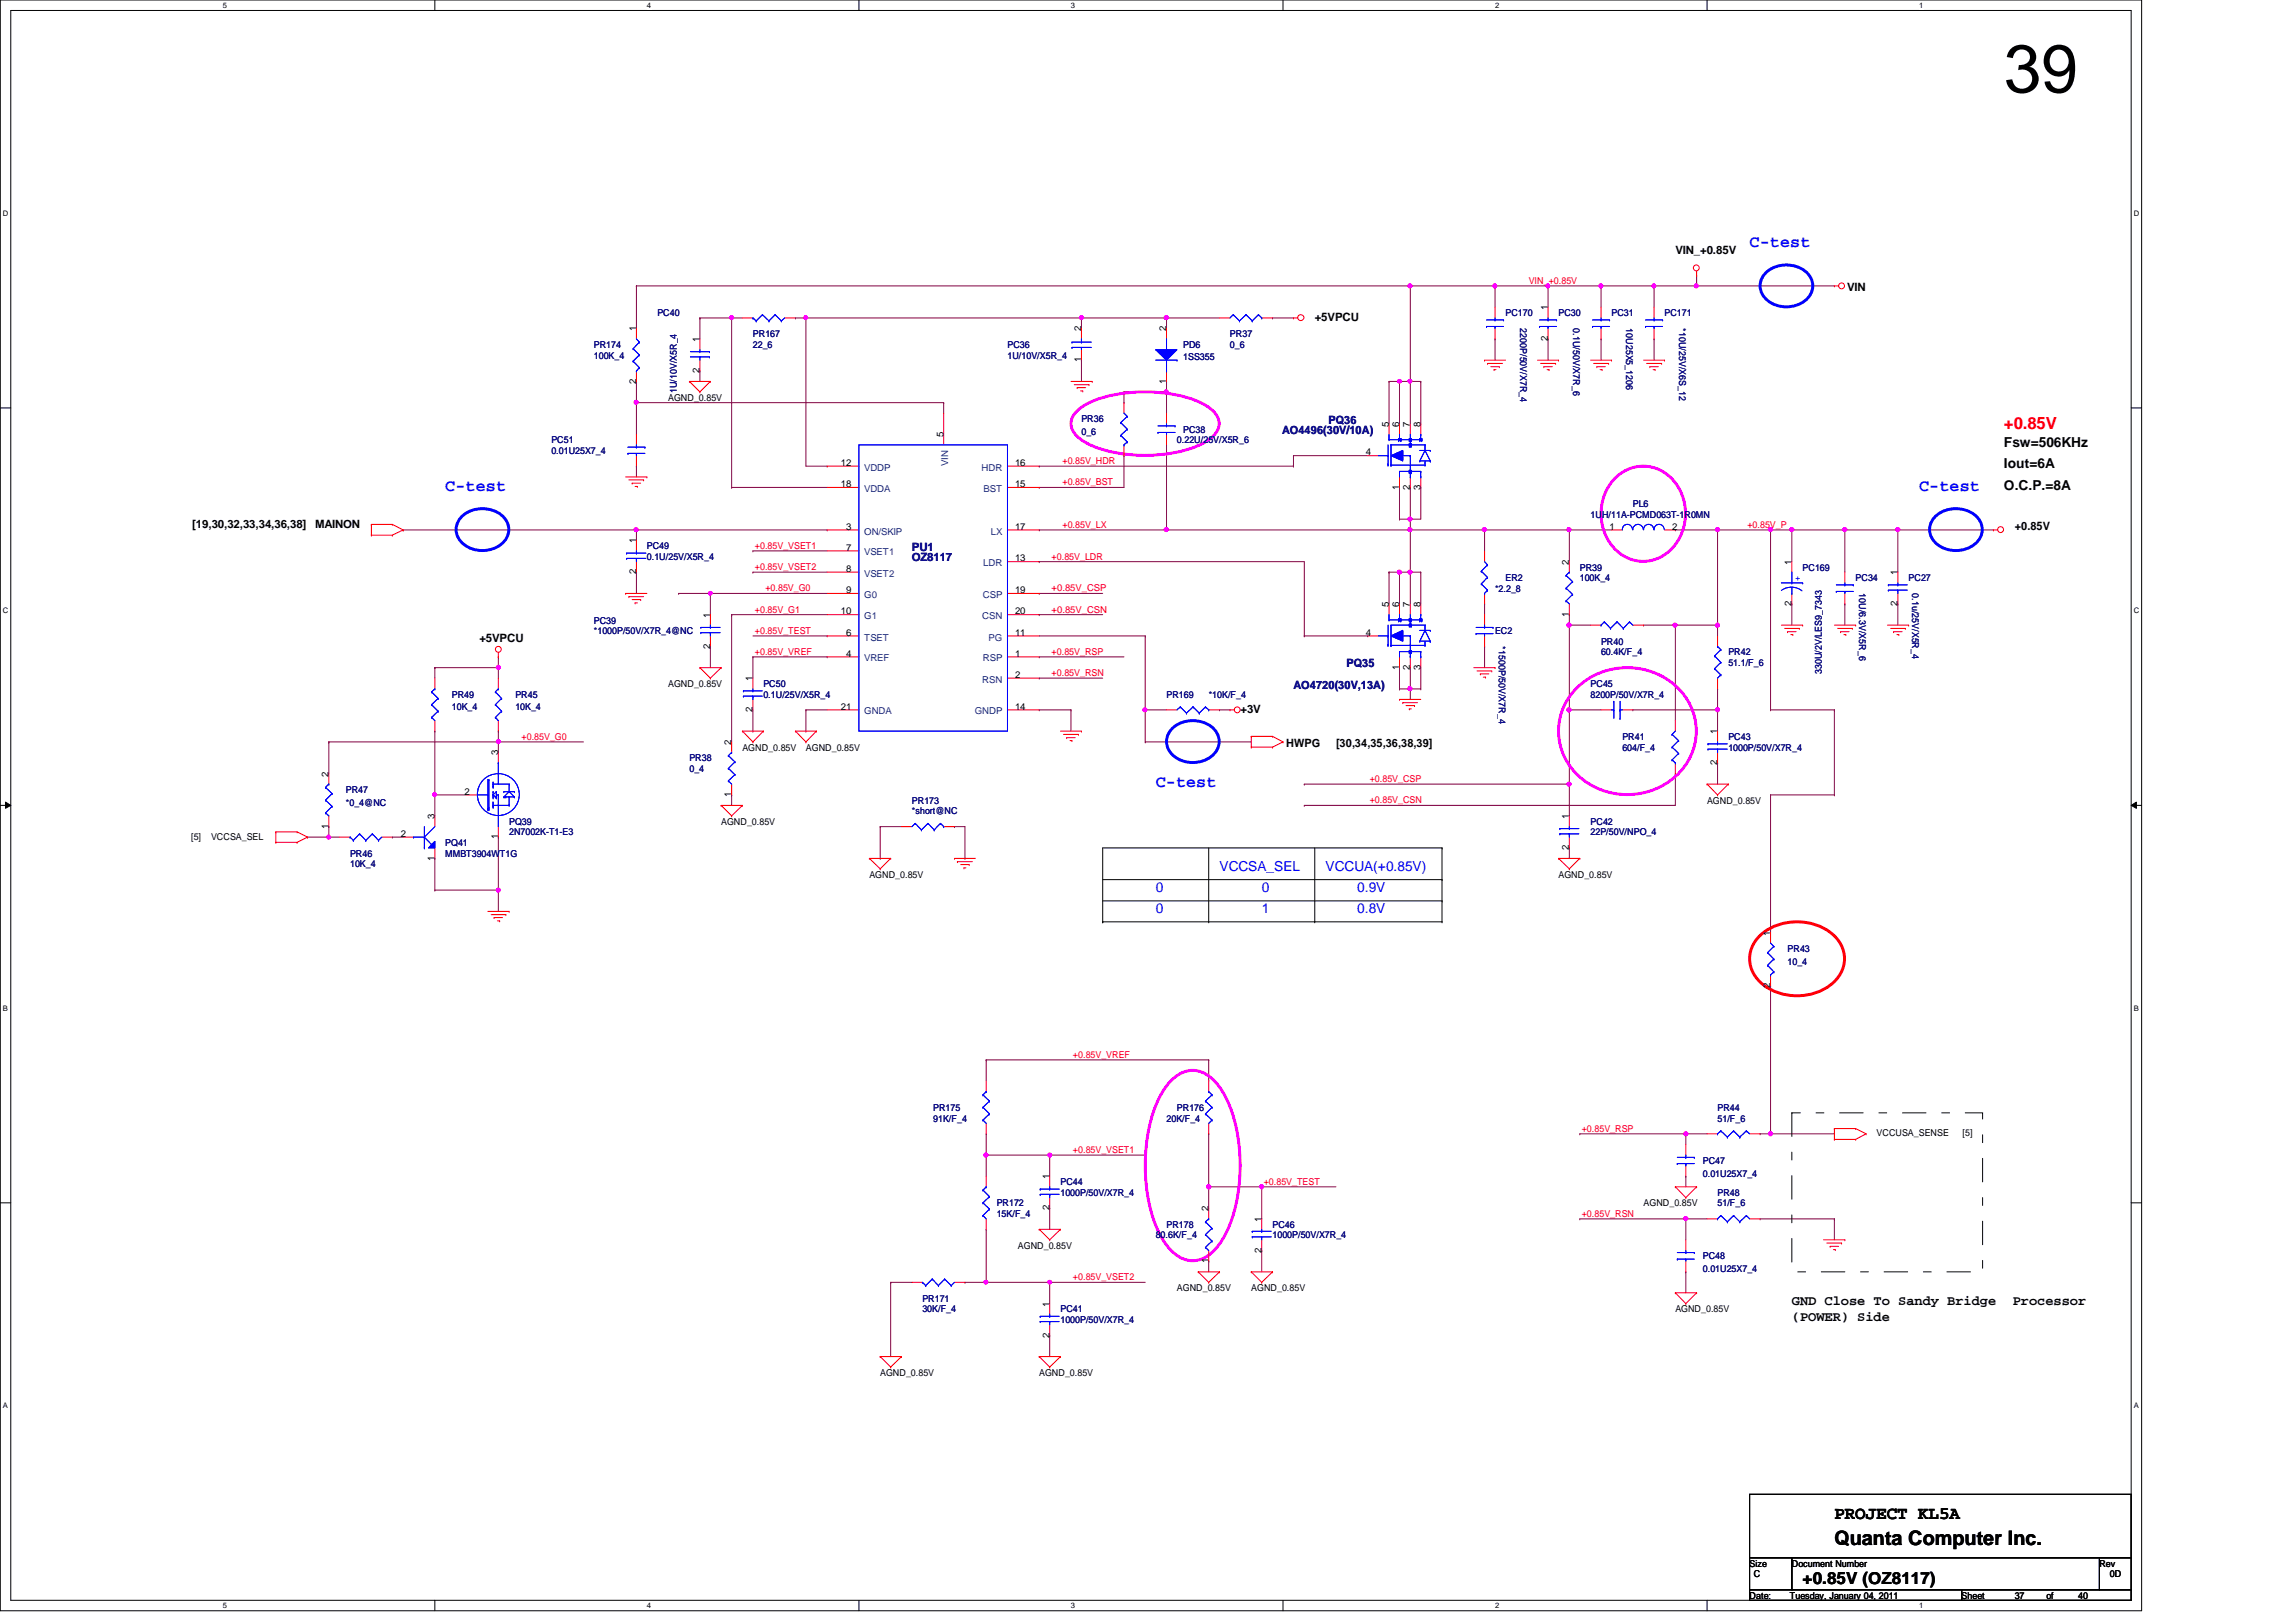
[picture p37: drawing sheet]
<svg xmlns="http://www.w3.org/2000/svg" width="297mm" height="210mm" viewBox="0 0 297 210" stroke-linecap="round" stroke-linejoin="round" font-family="sans-serif">
<defs><g id="words">
<text font-size="8.8" x="259.2" y="11.9">39</text>
<text font-size="2.6" x="237.3" y="199.9">Quanta Computer Inc.</text>
<text font-size="2.3" x="237.3" y="196.6">PROJECT KL5A</text>
<g font-size="2.2" fill="#00f">
<text x="226.4" y="31.9">C-test</text>
<text x="57.6" y="63.5">C-test</text>
<text x="248.3" y="63.5">C-test</text>
<text x="149.5" y="101.9">C-test</text>
</g>
<text font-size="2.2" fill="#f00" x="259.2" y="55.5">+0.85V</text>
<text font-size="2.2" x="233.2" y="205">+0.85V (OZ8117)</text>
<g font-size="1.8">
<text x="259.2" y="57.9">Fsw=506KHz</text>
<text x="259.2" y="63.4">O.C.P.=8A</text>
<text x="259.2" y="60.6">Iout=6A</text>
<text x="231.8" y="168.8">GND Close To Sandy Bridge</text>
<text x="231.8" y="170.9">(POWER) Side</text>
<text x="260.4" y="168.8">Processor</text>
</g>
<g font-size="1.8" fill="#00f">
<text x="157.8" y="112.7">VCCSA_SEL</text>
<text x="171.5" y="112.7">VCCUA(+0.85V)</text>
<text x="149.5" y="115.4">0</text>
<text x="149.5" y="118.2">0</text>
<text x="163.2" y="115.4">0</text>
<text x="163.2" y="118.2">1</text>
<text x="175.6" y="115.4">0.9V</text>
<text x="175.6" y="118.2">0.8V</text>
</g>
<g font-size="1.5">
<text x="216.7" y="32.9">VIN_+0.85V</text>
<text x="170.1" y="41.5">+5VPCU</text>
<text x="239" y="37.7">VIN</text>
<text x="24.8" y="68.3">[19,30,32,33,34,36,38]</text>
<text x="40.8" y="68.3">MAINON</text>
<text x="260.6" y="68.5">+0.85V</text>
<text x="62" y="83.1">+5VPCU</text>
<text x="160.5" y="92.3">+3V</text>
<text x="166.4" y="96.6">HWPG</text>
<text x="172.8" y="96.6">[30,34,35,36,38,39]</text>
</g>
<g font-size="1.5" fill="#000080">
<text x="165.9" y="56.2">AO4496(30V/10A)</text>
<text x="171.9" y="54.8">PQ36</text>
<text x="118" y="71.3">PU1</text>
<text x="118" y="72.6">OZ8117</text>
<text x="167.3" y="89.1">AO4720(30V,13A)</text>
<text x="174.2" y="86.4">PQ35</text>
</g>
<g font-size="1.2" fill="#000080">
<text x="85" y="40.9">PC40</text>
<text x="194.8" y="40.9">PC170</text>
<text x="201.6" y="40.9">PC30</text>
<text x="208.5" y="40.9">PC31</text>
<text x="215.3" y="40.9">PC171</text>
<text x="76.8" y="45">PR174</text>
<text x="76.8" y="46.4">100K_4</text>
<text x="97.4" y="43.6">PR167</text>
<text x="97.4" y="45">22_6</text>
<text x="130.3" y="45">PC36</text>
<text x="130.3" y="46.4">1U/10V/X5R_4</text>
<text x="153.1" y="45">PD6</text>
<text x="153.1" y="46.7">1SS355</text>
<text x="159.1" y="43.6">PR37</text>
<text x="159.1" y="45">0_6</text>
<text x="196.7" y="42.5" transform="rotate(90 196.7 42.5)">2200P/50V/X7R_4</text>
<text x="203.5" y="42.5" transform="rotate(90 203.5 42.5)">0.1U/50V/X7R_6</text>
<text x="210.4" y="42.5" transform="rotate(90 210.4 42.5)">10U25X5_1206</text>
<text x="217.3" y="42.5" transform="rotate(90 217.3 42.5)">*10U/25V/X6S_12</text>
<text x="87.6" y="50.9" transform="rotate(-90 87.6 50.9)">1U/10V/X5R_4</text>
<text x="71.3" y="57.4">PC51</text>
<text x="71.3" y="58.7">0.01U25X7_4</text>
<text x="139.9" y="54.6">PR36</text>
<text x="139.9" y="56.3">0_6</text>
<text x="152.3" y="57.4">0.22U/25V/X5R_6</text>
<text x="153.1" y="56">PC38</text>
<text x="211.2" y="65.6">PL6</text>
<text x="83.7" y="71.1">PC49</text>
<text x="205.8" y="67">1UH/11A-PCMD063T-1R0MN</text>
<text x="83.7" y="72.4">0.1U/25V/X5R_4</text>
<text x="193.4" y="76.6">*2.2_8</text>
<text x="194.8" y="75.2">ER2</text>
<text x="204.4" y="73.8">PR39</text>
<text x="204.4" y="75.2">100K_4</text>
<text x="233.2" y="73.8">PC169</text>
<text x="240.1" y="75.2">PC34</text>
<text x="240.5" y="76.8" transform="rotate(90 240.5 76.8)">10U/6.3V/X5R_6</text>
<text x="246.9" y="75.2">PC27</text>
<text x="247.4" y="76.8" transform="rotate(90 247.4 76.8)">0.1u/25V/X5R_4</text>
<text x="76.8" y="80.7">PC39</text>
<text x="76.8" y="82">*1000P/50V/X7R_4@NC</text>
<text x="193.4" y="82">EC2</text>
<text x="193.9" y="83.7" transform="rotate(90 193.9 83.7)">*1500P/50V/X7R_4</text>
<text x="207.1" y="83.4">PR40</text>
<text x="98.8" y="88.9">PC50</text>
<text x="205.8" y="88.9">PC45</text>
<text x="207.1" y="84.8">60.4K/F_4</text>
<text x="223.6" y="84.8">PR42</text>
<text x="223.6" y="86.1">51.1/F_6</text>
<text x="235.7" y="87.2" transform="rotate(-90 235.7 87.2)">330U/2V/LES9_7343</text>
<text x="58.5" y="90.3">PR49</text>
<text x="58.5" y="91.9">10K_4</text>
<text x="66.7" y="90.3">PR45</text>
<text x="66.7" y="91.9">10K_4</text>
<text x="98.8" y="90.3">0.1U/25V/X5R_4</text>
<text x="150.9" y="90.3">PR169</text>
<text x="156.4" y="90.3">*10K/F_4</text>
<text x="205.8" y="90.3">8200P/50V/X7R_4</text>
<text x="209.9" y="95.8">PR41</text>
<text x="223.6" y="95.8">PC43</text>
<text x="89.2" y="98.5">PR38</text>
<text x="89.2" y="99.9">0_4</text>
<text x="209.9" y="97.2">604/F_4</text>
<text x="223.6" y="97.2">1000P/50V/X7R_4</text>
<text x="44.7" y="102.6">PR47</text>
<text x="44.7" y="104.3">*0_4@NC</text>
<text x="65.9" y="106.7">PQ39</text>
<text x="118" y="104">PR173</text>
<text x="118" y="105.4">*short@NC</text>
<text x="205.8" y="106.7">PC42</text>
<text x="45.3" y="110.9">PR46</text>
<text x="45.3" y="112.2">10K_4</text>
<text x="57.6" y="109.5">PQ41</text>
<text x="57.6" y="110.9">MMBT3904WT1G</text>
<text x="65.9" y="108.1">2N7002K-T1-E3</text>
<text x="205.8" y="108.1">22P/50V/NPO_4</text>
<text x="231.3" y="123.2">PR43</text>
<text x="231.3" y="124.8">10_4</text>
<text x="120.7" y="143.8">PR175</text>
<text x="152.3" y="143.8">PR176</text>
<text x="222.2" y="143.8">PR44</text>
<text x="120.7" y="145.2">91K/F_4</text>
<text x="150.9" y="145.2">20K/F_4</text>
<text x="222.2" y="145.2">51/F_6</text>
<text x="137.2" y="153.4">PC44</text>
<text x="137.2" y="154.7">1000P/50V/X7R_4</text>
<text x="220.3" y="150.6">PC47</text>
<text x="220.3" y="152.3">0.01U25X7_4</text>
<text x="222.2" y="154.7">PR48</text>
<text x="128.9" y="156.1">PR172</text>
<text x="128.9" y="157.5">15K/F_4</text>
<text x="149.5" y="160.2">80.6K/F_4</text>
<text x="150.9" y="158.9">PR178</text>
<text x="164.6" y="158.9">PC46</text>
<text x="164.6" y="160.2">1000P/50V/X7R_4</text>
<text x="222.2" y="156.1">51/F_6</text>
<text x="220.3" y="163">PC48</text>
<text x="220.3" y="164.6">0.01U25X7_4</text>
<text x="119.3" y="168.4">PR171</text>
<text x="119.3" y="169.8">30K/F_4</text>
<text x="137.2" y="169.8">PC41</text>
<text x="137.2" y="171.2">1000P/50V/X7R_4</text>
</g>
<g font-size="1.2" fill="#f00">
<text x="197.8" y="36.7">VIN_+0.85V</text>
<text x="137.5" y="62.8">+0.85V_BST</text>
<text x="137.5" y="60.1">+0.85V_HDR</text>
<text x="97.7" y="71">+0.85V_VSET1</text>
<text x="137.5" y="68.3">+0.85V_LX</text>
<text x="226.1" y="68.3">+0.85V_P</text>
<text x="97.7" y="73.8">+0.85V_VSET2</text>
<text x="99" y="76.5">+0.85V_G0</text>
<text x="136.1" y="76.5">+0.85V_CSP</text>
<text x="136.1" y="72.4">+0.85V_LDR</text>
<text x="97.7" y="79.3">+0.85V_G1</text>
<text x="97.7" y="82">+0.85V_TEST</text>
<text x="136.1" y="79.3">+0.85V_CSN</text>
<text x="97.7" y="84.8">+0.85V_VREF</text>
<text x="136.1" y="84.8">+0.85V_RSP</text>
<text x="136.1" y="87.5">+0.85V_RSN</text>
<text x="67.5" y="95.8">+0.85V_G0</text>
<text x="177.2" y="101.2">+0.85V_CSP</text>
<text x="177.2" y="104">+0.85V_CSN</text>
<text x="138.8" y="136.9">+0.85V_VREF</text>
<text x="138.8" y="149.2">+0.85V_VSET1</text>
<text x="204.6" y="146.5">+0.85V_RSP</text>
<text x="163.5" y="153.3">+0.85V_TEST</text>
<text x="204.6" y="157.5">+0.85V_RSN</text>
<text x="138.8" y="165.7">+0.85V_VSET2</text>
</g>
<g font-size="1.2">
<text x="200.2" y="40.2" transform="rotate(-90 200.2 40.2)">1</text>
<text x="82.3" y="42.9" transform="rotate(-90 82.3 42.9)">1</text>
<text x="90.5" y="44.3" transform="rotate(-90 90.5 44.3)">1</text>
<text x="139.9" y="46.9" transform="rotate(-90 139.9 46.9)">1</text>
<text x="139.9" y="42.9" transform="rotate(-90 139.9 42.9)">2</text>
<text x="150.9" y="42.9" transform="rotate(-90 150.9 42.9)">2</text>
<text x="200.2" y="44.2" transform="rotate(-90 200.2 44.2)">2</text>
<text x="82.3" y="49.7" transform="rotate(-90 82.3 49.7)">2</text>
<text x="86.4" y="51.9">AGND_0.85V</text>
<text x="90.5" y="48.3" transform="rotate(-90 90.5 48.3)">2</text>
<text x="150.9" y="49.7" transform="rotate(-90 150.9 49.7)">1</text>
<text x="122" y="56.6" transform="rotate(-90 122 56.6)">5</text>
<text x="176.7" y="58.9">4</text>
<text x="179.7" y="55.2" transform="rotate(-90 179.7 55.2)">5</text>
<text x="181" y="55.2" transform="rotate(-90 181 55.2)">6</text>
<text x="182.4" y="55.2" transform="rotate(-90 182.4 55.2)">7</text>
<text x="183.8" y="55.2" transform="rotate(-90 183.8 55.2)">8</text>
<text x="108.8" y="60.3">12</text>
<text x="108.8" y="63">18</text>
<text x="131.3" y="60.3">16</text>
<text x="131.3" y="63">15</text>
<text x="181" y="63.4" transform="rotate(-90 181 63.4)">1</text>
<text x="182.4" y="63.4" transform="rotate(-90 182.4 63.4)">2</text>
<text x="183.8" y="63.4" transform="rotate(-90 183.8 63.4)">3</text>
<text x="82.3" y="70.3" transform="rotate(-90 82.3 70.3)">1</text>
<text x="109.5" y="68.5">3</text>
<text x="109.5" y="71.2">7</text>
<text x="131.3" y="68.5">17</text>
<text x="208.2" y="68.5">1</text>
<text x="216.3" y="68.5">2</text>
<text x="82.3" y="74.3" transform="rotate(-90 82.3 74.3)">2</text>
<text x="109.5" y="74">8</text>
<text x="109.5" y="76.8">9</text>
<text x="131.3" y="76.8">19</text>
<text x="131.3" y="72.6">13</text>
<text x="203" y="73.1" transform="rotate(-90 203 73.1)">2</text>
<text x="231.8" y="73.1" transform="rotate(-90 231.8 73.1)">1</text>
<text x="245.5" y="74.5" transform="rotate(-90 245.5 74.5)">1</text>
<text x="91.9" y="83.9" transform="rotate(-90 91.9 83.9)">2</text>
<text x="91.9" y="79.9" transform="rotate(-90 91.9 79.9)">1</text>
<text x="108.8" y="79.5">10</text>
<text x="109.5" y="82.3">6</text>
<text x="131.3" y="79.5">20</text>
<text x="131.3" y="82.3">11</text>
<text x="176.7" y="82.3">4</text>
<text x="179.7" y="78.6" transform="rotate(-90 179.7 78.6)">5</text>
<text x="181" y="78.6" transform="rotate(-90 181 78.6)">6</text>
<text x="182.4" y="78.6" transform="rotate(-90 182.4 78.6)">7</text>
<text x="183.8" y="78.6" transform="rotate(-90 183.8 78.6)">8</text>
<text x="203" y="79.8" transform="rotate(-90 203 79.8)">1</text>
<text x="231.8" y="78.4" transform="rotate(-90 231.8 78.4)">2</text>
<text x="245.5" y="78.4" transform="rotate(-90 245.5 78.4)">2</text>
<text x="86.4" y="88.9">AGND_0.85V</text>
<text x="97.4" y="88.2" transform="rotate(-90 97.4 88.2)">1</text>
<text x="109.5" y="85">4</text>
<text x="131.3" y="85">1</text>
<text x="131.3" y="87.7">2</text>
<text x="181" y="86.7" transform="rotate(-90 181 86.7)">1</text>
<text x="182.4" y="86.7" transform="rotate(-90 182.4 86.7)">2</text>
<text x="183.8" y="86.7" transform="rotate(-90 183.8 86.7)">3</text>
<text x="97.4" y="92.2" transform="rotate(-90 97.4 92.2)">2</text>
<text x="108.8" y="91.8">21</text>
<text x="131.3" y="91.8">14</text>
<text x="222.2" y="95" transform="rotate(-90 222.2 95)">1</text>
<text x="42.5" y="100.5" transform="rotate(-90 42.5 100.5)">2</text>
<text x="64.4" y="97.7" transform="rotate(-90 64.4 97.7)">3</text>
<text x="94.6" y="96.4" transform="rotate(-90 94.6 96.4)">2</text>
<text x="96.1" y="97.2">AGND_0.85V</text>
<text x="104.3" y="97.2">AGND_0.85V</text>
<text x="222.2" y="99" transform="rotate(-90 222.2 99)">2</text>
<text x="42.5" y="107.2" transform="rotate(-90 42.5 107.2)">1</text>
<text x="56.2" y="106" transform="rotate(-90 56.2 106)">3</text>
<text x="60.1" y="102.8">2</text>
<text x="93.3" y="106.7">AGND_0.85V</text>
<text x="94.6" y="103.1" transform="rotate(-90 94.6 103.1)">1</text>
<text x="203" y="106" transform="rotate(-90 203 106)">1</text>
<text x="220.8" y="104">AGND_0.85V</text>
<text x="24.7" y="108.7">[5]</text>
<text x="27.3" y="108.7">VCCSA_SEL</text>
<text x="51.9" y="108.3">2</text>
<text x="56.2" y="111.4" transform="rotate(-90 56.2 111.4)">1</text>
<text x="64.4" y="108.6" transform="rotate(-90 64.4 108.6)">1</text>
<text x="112.5" y="113.6">AGND_0.85V</text>
<text x="201.6" y="113.6">AGND_0.85V</text>
<text x="203" y="110" transform="rotate(-90 203 110)">2</text>
<text x="229" y="121.1" transform="rotate(-90 229 121.1)">1</text>
<text x="229" y="127.8" transform="rotate(-90 229 127.8)">2</text>
<text x="242.8" y="147.1">VCCUSA_SENSE</text>
<text x="253.9" y="147.1">[5]</text>
<text x="135.8" y="152.6" transform="rotate(-90 135.8 152.6)">1</text>
<text x="131.7" y="161.6">AGND_0.85V</text>
<text x="135.8" y="156.6" transform="rotate(-90 135.8 156.6)">2</text>
<text x="156.3" y="156.8" transform="rotate(-90 156.3 156.8)">2</text>
<text x="163.2" y="158.1" transform="rotate(-90 163.2 158.1)">1</text>
<text x="212.6" y="156.1">AGND_0.85V</text>
<text x="152.3" y="167.1">AGND_0.85V</text>
<text x="156.3" y="163.5" transform="rotate(-90 156.3 163.5)">1</text>
<text x="161.9" y="167.1">AGND_0.85V</text>
<text x="163.2" y="162.1" transform="rotate(-90 163.2 162.1)">2</text>
<text x="135.8" y="173.1" transform="rotate(-90 135.8 173.1)">2</text>
<text x="135.8" y="169.1" transform="rotate(-90 135.8 169.1)">1</text>
<text x="216.7" y="169.8">AGND_0.85V</text>
<text x="113.9" y="178.1">AGND_0.85V</text>
<text x="134.4" y="178.1">AGND_0.85V</text>
<text x="226.4" y="202.7">Size</text>
<text x="231.8" y="202.7">Document Number</text>
<text x="271.6" y="202.7">Rev</text>
<text x="226.4" y="206.9">Date:</text>
<text x="226.9" y="204.1">C</text>
<text x="231.6" y="206.9">Tuesday, January 04, 2011</text>
<text x="253.8" y="206.9">Sheet</text>
<text x="260.6" y="206.9">37</text>
<text x="264.7" y="206.9">of</text>
<text x="268.9" y="206.9">40</text>
<text x="273" y="204.1">0D</text>
</g>
<g font-size="1.2" fill="#004080">
<text x="111.8" y="60.9">VDDP</text>
<text x="111.8" y="63.7">VDDA</text>
<text x="122.7" y="60.3" transform="rotate(-90 122.7 60.3)">VIN</text>
<text x="127" y="60.9">HDR</text>
<text x="127.3" y="63.7">BST</text>
<text x="111.8" y="69.2">ON/SKIP</text>
<text x="111.8" y="71.9">VSET1</text>
<text x="128.2" y="69.2">LX</text>
<text x="111.8" y="74.6">VSET2</text>
<text x="111.8" y="77.4">G0</text>
<text x="127.2" y="77.4">CSP</text>
<text x="127.2" y="73.3">LDR</text>
<text x="111.8" y="80.1">G1</text>
<text x="111.8" y="82.9">TSET</text>
<text x="127.1" y="80.1">CSN</text>
<text x="127.9" y="82.9">PG</text>
<text x="111.8" y="85.6">VREF</text>
<text x="127.1" y="88.3">RSN</text>
<text x="127.2" y="85.6">RSP</text>
<text x="111.8" y="92.5">GNDA</text>
<text x="126.1" y="92.5">GNDP</text>
</g>
<text font-size="1.2" fill="#00f" x="232.2" y="75.2">+</text>
<g font-size="1">
<text x="28.8" y="1">5</text>
<text x="83.7" y="1">4</text>
<text x="138.6" y="1">3</text>
<text x="193.4" y="1">2</text>
<text x="248.3" y="1">1</text>
<text x=".4" y="27.9">D</text>
<text x="276.1" y="27.9">D</text>
<text x=".4" y="79.4">C</text>
<text x="276.1" y="79.4">C</text>
<text x=".4" y="130.8">B</text>
<text x="276.1" y="130.8">B</text>
<text x=".4" y="182.2">A</text>
<text x="276.1" y="182.2">A</text>
<text x="28.8" y="208.1">5</text>
<text x="83.7" y="208.1">4</text>
<text x="138.6" y="208.1">3</text>
<text x="193.4" y="208.1">2</text>
<text x="248.3" y="208.1">1</text>
</g>
</g></defs>
<path d="M0 0h277.1v208.4h-277.1zM1.4 1.4h274.3v205.7h-274.3z" fill="none" stroke="#000" stroke-width=".13"/>
<g fill="#fff">
<path d="M28.8 .1h.6v1.1h-.6z"/>
<path d="M28.8 207.2h.6v1.1h-.6z"/>
</g>
<path d="M56.3 0v1.4M56.3 207.1v1.3" fill="none" stroke="#000" stroke-width=".13"/>
<g fill="#fff">
<path d="M83.7 .1h.5v1.1h-.5z"/>
<path d="M83.7 207.2h.5v1.1h-.5z"/>
</g>
<path d="M111.1 0v1.4M111.1 207.1v1.3" fill="none" stroke="#000" stroke-width=".13"/>
<g fill="#fff">
<path d="M138.6 .1h.5v1.1h-.5z"/>
<path d="M138.6 207.2h.5v1.1h-.5z"/>
</g>
<path d="M166 0v1.4M166 207.1v1.3" fill="none" stroke="#000" stroke-width=".13"/>
<g fill="#fff">
<path d="M193.4 .1h.6v1.1h-.6z"/>
<path d="M193.4 207.2h.6v1.1h-.6z"/>
</g>
<path d="M220.8 0v1.4M220.8 207.1v1.3" fill="none" stroke="#000" stroke-width=".13"/>
<g fill="#fff">
<path d="M248.3 .1h.5v1.1h-.5z"/>
<path d="M248.3 207.2h.5v1.1h-.5z"/>
<path d="M.4 27.1h.7v1.1h-.7z"/>
<path d="M276.1 27.1h.7v1.1h-.7z"/>
<path d="M.4 78.5h.7v1.1h-.7z"/>
<path d="M276.1 78.5h.7v1.1h-.7z"/>
</g>
<path d="M0 52.8h1.4M275.7 52.8h1.4" fill="none" stroke="#000" stroke-width=".13"/>
<g fill="#fff">
<path d="M.4 129.9h.6v1.1h-.6z"/>
<path d="M276.1 129.9h.6v1.1h-.6z"/>
</g>
<path d="M0 104.2h1.4M.7 103.8l.7 .4-.7 .4zM275.7 104.2l.7-.4v.8zM275.7 104.2h1.4" fill="none" stroke="#000" stroke-width=".13"/>
<path d="M.7 103.8l.7 .4-.7 .4zM275.7 104.2l.7-.4v.8z" fill="#000"/>
<g fill="#fff">
<path d="M.4 181.4h.6v1.1h-.6z"/>
<path d="M276.1 181.4h.6v1.1h-.6z"/>
</g>
<path d="M0 155.7h1.4M275.7 155.7h1.4" fill="none" stroke="#000" stroke-width=".13"/>
<path d="M238.7 78.1h.1M238.7 78.1v2.8M245.5 78.1h.1M245.5 68.6h.1M245.5 78.1v2.8M245.5 68.6h12.4" fill="none" stroke="#800040" stroke-width=".13"/>
<circle cx="245.5" cy="68.5" r=".26" fill="#f0f"/>
<circle cx="245.5" cy="68.5" r=".26" fill="none" stroke="#f0f" stroke-width=".13"/>
<path d="M231.8 68.6h.1M231.8 68.6h6.9" fill="none" stroke="#800040" stroke-width=".13"/>
<circle cx="231.8" cy="68.5" r=".26" fill="#f0f"/>
<circle cx="231.8" cy="68.5" r=".26" fill="none" stroke="#f0f" stroke-width=".13"/>
<path d="M238.7 68.6h.1M238.7 68.6v5.4M238.7 68.6h6.8M245.5 68.6h.1M245.5 68.6v5.4" fill="none" stroke="#800040" stroke-width=".13"/>
<circle cx="238.7" cy="68.5" r=".26" fill="#f0f"/>
<circle cx="238.7" cy="68.5" r=".26" fill="none" stroke="#f0f" stroke-width=".13"/>
<path d="M182.5 68.6h.1M182.5 68.6h9.6M123.5 107h.1M123.5 107h1.3v4.1M124.8 111.1h.1" fill="none" stroke="#800040" stroke-width=".13"/>
<circle cx="182.4" cy="68.5" r=".26" fill="#f0f"/>
<circle cx="182.4" cy="68.5" r=".26" fill="none" stroke="#f0f" stroke-width=".13"/>
<path d="M229.1 68.6h.1M229.1 68.6h2.7M181.1 89.2h.1M181.1 86.4v2.8M182.5 89.2h.1M182.5 89.2v1.3" fill="none" stroke="#800040" stroke-width=".13"/>
<circle cx="182.4" cy="89.1" r=".26" fill="#f0f"/>
<circle cx="182.4" cy="89.1" r=".26" fill="none" stroke="#f0f" stroke-width=".13"/>
<g fill="none" stroke="#800040" stroke-width=".13">
<path d="M182.5 37h.1M182.5 37h10.9M181.1 63.1h.1M181.1 63.1v4.1M182.5 67.2h.1M182.5 67.2v1.4M183.8 63.1h.1M183.8 63.1v4.1h-1.3M182.5 89.2h.1M182.5 89.2h1.3M183.8 89.2h.1M183.8 86.4v2.8"/>
<path d="M192.1 83.7h.1M192.1 83.7v2.7"/>
</g>
<path d="M193.2 36.8l.2-.1 .2 .2-.1 .3-.1 .1-.2-.1z" fill-rule="evenodd" fill="#f0f"/>
<path d="M193.2 36.8l.2-.1 .2 .2-.1 .3-.1 .1-.2-.1z" fill="none" stroke="#f0f" stroke-width=".13"/>
<circle cx="182.4" cy="37" r=".26" fill="#f0f"/>
<circle cx="182.4" cy="37" r=".26" fill="none" stroke="#f0f" stroke-width=".13"/>
<path d="M200.3 37h.1M200.3 37v2.8M200.3 37h6.8M214 37h.1M214 37v2.8" fill="none" stroke="#800040" stroke-width=".13"/>
<path d="M206.9 36.8l.2-.1 .2 .2v.3l-.2 .1-.2-.1z" fill-rule="evenodd" fill="#f0f"/>
<path d="M206.9 36.8l.2-.1 .2 .2v.3l-.2 .1-.2-.1z" fill="none" stroke="#f0f" stroke-width=".13"/>
<path d="M200.1 36.8l.1-.1 .2 .2v.3l-.2 .1-.1-.1z" fill-rule="evenodd" fill="#f0f"/>
<path d="M200.1 36.8l.1-.1 .2 .2v.3l-.2 .1-.1-.1z" fill="none" stroke="#f0f" stroke-width=".13"/>
<g fill="none" stroke="#800040" stroke-width=".13">
<path d="M193.4 37h.1M193.4 37v2.8M193.4 37h6.9M207.1 37h.1M207.1 37v2.8M193.4 43.9h.1M193.4 43.9v2.7M200.3 43.9h.1M200.3 43.9v2.7M207.1 43.9h.1M207.1 43.9v2.7M214 43.9h.1"/>
<path d="M214 43.9v2.7"/>
</g>
<path d="M193.2 36.8l.2-.1 .2 .2-.1 .3-.1 .1-.2-.1z" fill-rule="evenodd" fill="#f0f"/>
<path d="M193.2 36.8l.2-.1 .2 .2-.1 .3-.1 .1-.2-.1z" fill="none" stroke="#f0f" stroke-width=".13"/>
<path d="M181.1 67.2h.1M182.5 63.1h.1M182.5 63.1v4.1h-1.4M192.1 68.6h.1M192.1 68.6v2.7M182.5 89.2h.1M182.5 86.4v2.8" fill="none" stroke="#800040" stroke-width=".13"/>
<circle cx="182.4" cy="67.2" r=".26" fill="#f0f"/>
<circle cx="182.4" cy="67.2" r=".26" fill="none" stroke="#f0f" stroke-width=".13"/>
<path d="M207.1 37h.1M207.1 37h6.9" fill="none" stroke="#800040" stroke-width=".13"/>
<path d="M213.8 36.8l.1-.1 .3 .2-.1 .3-.2 .1-.1-.1z" fill-rule="evenodd" fill="#f0f"/>
<path d="M213.8 36.8l.1-.1 .3 .2-.1 .3-.2 .1-.1-.1z" fill="none" stroke="#f0f" stroke-width=".13"/>
<path d="M206.9 36.8l.2-.1 .2 .2v.3l-.2 .1-.2-.1z" fill-rule="evenodd" fill="#f0f"/>
<path d="M206.9 36.8l.2-.1 .2 .2v.3l-.2 .1-.2-.1z" fill="none" stroke="#f0f" stroke-width=".13"/>
<path d="M219.5 37h.1M219.5 37h17.8M203 68.6h.1M203 68.6h5.5M181.1 89.2h.1M181.1 89.2h1.4" fill="none" stroke="#800040" stroke-width=".13"/>
<circle cx="219.5" cy="37" r=".26" fill="#f0f"/>
<circle cx="219.5" cy="37" r=".26" fill="none" stroke="#f0f" stroke-width=".13"/>
<g fill="none" stroke="#800040" stroke-width=".13">
<path d="M214 37h.1M219.5 35.6h.1M219.5 35.6v1.4h-5.5M150.9 41.1h.1M150.9 41.1h6.9M192.1 78.1h.1M192.1 78.1v1.4M231.8 78.1h.1M231.8 68.6h.1M231.8 68.6v4.1M231.8 78.1v2.8M148.2 91.9h.1"/>
<path d="M148.2 96h.1M148.2 91.9h2.7M148.2 91.9v4.1M148.2 96h13.7M157.8 91.9h.1M157.8 91.9h1.3"/>
</g>
<circle cx="150.9" cy="41.1" r=".26" fill="#f0f"/>
<circle cx="150.9" cy="41.1" r=".26" fill="none" stroke="#f0f" stroke-width=".13"/>
<path d="M139.9 41.1h.1M139.9 41.1h11" fill="none" stroke="#800040" stroke-width=".13"/>
<circle cx="139.9" cy="41.1" r=".26" fill="#f0f"/>
<circle cx="139.9" cy="41.1" r=".26" fill="none" stroke="#f0f" stroke-width=".13"/>
<path d="M104.3 41.1h.1M104.3 41.1h35.6M139.9 41.1h.1M139.9 41.1v1.4M145.4 52.1h.1M145.4 59h.1M145.4 50.7v1.4M145.4 59v4.1h-11M164.6 41.1h.1M164.6 41.1h2.7M134.4 63.1h.1" fill="none" stroke="#800040" stroke-width=".13"/>
<path d="M104.1 40.9h.1l.2 .1v.3l-.2 .1-.1-.1z" fill-rule="evenodd" fill="#f0f"/>
<path d="M104.1 40.9h.1l.2 .1v.3l-.2 .1-.1-.1z" fill="none" stroke="#f0f" stroke-width=".13"/>
<path d="M145.4 50.7h.1M145.4 50.7h5.5M150.9 50.7h.1M150.9 57.6h.1M150.9 50.7v2.8M150.9 57.6v11" fill="none" stroke="#800040" stroke-width=".13"/>
<circle cx="150.9" cy="50.7" r=".26" fill="#f0f"/>
<circle cx="150.9" cy="50.7" r=".26" fill="none" stroke="#f0f" stroke-width=".13"/>
<g fill="none" stroke="#800040" stroke-width=".13">
<path d="M94.7 41.1h.1M94.7 41.1v22M102.9 41.1h.1M102.9 41.1h1.4M104.3 41.1h.1M104.3 41.1v19.2M139.9 46.6h.1M139.9 46.6v2.8M150.9 49.4h.1M150.9 41.1h.1M150.9 41.1v1.4M150.9 49.4v1.3"/>
<path d="M94.7 63.1h.1M94.7 63.1h12.3M134.4 60.3h.1M134.4 60.3h32.9"/>
</g>
<circle cx="94.7" cy="41.1" r=".26" fill="#f0f"/>
<circle cx="94.7" cy="41.1" r=".26" fill="none" stroke="#f0f" stroke-width=".13"/>
<path d="M82.3 52.1h.1M82.3 52.1v4.1M82.3 52.1h39.8M90.5 41.1h.1M90.5 48h.1M90.5 41.1h5.6M90.5 41.1v2.8M90.5 48v1.4M94.7 41.1h.1M82.3 60.3h.1M82.3 60.3v1.4" fill="none" stroke="#800040" stroke-width=".13"/>
<circle cx="82.3" cy="52.1" r=".26" fill="#f0f"/>
<circle cx="82.3" cy="52.1" r=".26" fill="none" stroke="#f0f" stroke-width=".13"/>
<g fill="none" stroke="#800040" stroke-width=".13">
<path d="M82.3 37h.1M82.3 37v5.5M82.3 49.4h.1M82.3 49.4v2.7M122.1 52.1h.1M122.1 52.1v1.4M52.2 68.6h.1M52.2 68.6h54.8M82.3 74h.1M82.3 69.9h.1M82.3 68.6v1.3M82.3 74v2.8"/>
<path d="M104.3 60.3h2.7M107 60.3h.1M107 68.6h.1"/>
</g>
<circle cx="82.3" cy="68.5" r=".26" fill="#f0f"/>
<circle cx="82.3" cy="68.5" r=".26" fill="none" stroke="#f0f" stroke-width=".13"/>
<g fill="none" stroke="#800040" stroke-width=".13">
<path d="M87.8 76.8h.1M87.8 76.8h19.2M91.9 76.8h.1M94.7 79.5h.1M94.7 79.5h12.3M91.9 83.7h.1M91.9 83.7v2.7M97.4 82.3h9.6M104.3 94.6h.1M104.3 91.9h.1M104.3 91.9v2.7M104.3 91.9h2.7"/>
<path d="M107 82.3h.1"/>
</g>
<circle cx="91.9" cy="76.8" r=".25" fill="#f0f"/>
<circle cx="91.9" cy="76.8" r=".25" fill="none" stroke="#f0f" stroke-width=".13"/>
<g fill="none" stroke="#800040" stroke-width=".13">
<path d="M91.9 76.8h.1M91.9 76.8v2.7M97.4 71.3h.1M97.4 74h.1M97.4 71.3h9.6M97.4 74h9.6M56.3 86.4h.1M56.3 94.6h.1M56.3 86.4v1.4M56.3 94.6v11M64.5 85h.1M64.5 85v1.4h-8.2"/>
<path d="M97.4 85h.1M97.4 94.6h.1M97.4 85h9.6M97.4 85v2.8M97.4 91.9v2.7M107 85h.1M56.3 102.9h.1M56.3 102.9h4.1"/>
</g>
<path d="M56.1 102.6h.1l.2 .1v.3l-.2 .1-.1-.1z" fill-rule="evenodd" fill="#f0f"/>
<path d="M56.1 102.6h.1l.2 .1v.3l-.2 .1-.1-.1z" fill="none" stroke="#f0f" stroke-width=".13"/>
<path d="M64.5 96h.1M64.5 96h11" fill="none" stroke="#800040" stroke-width=".13"/>
<circle cx="64.5" cy="96" r=".26" fill="#f0f"/>
<circle cx="64.5" cy="96" r=".26" fill="none" stroke="#f0f" stroke-width=".13"/>
<path d="M64.5 86.4h.1M64.5 86.4v1.4" fill="none" stroke="#800040" stroke-width=".13"/>
<circle cx="64.5" cy="86.4" r=".26" fill="#f0f"/>
<circle cx="64.5" cy="86.4" r=".26" fill="none" stroke="#f0f" stroke-width=".13"/>
<path d="M64.5 94.6h.1M64.5 96h.1M64.5 94.6v2.8M42.5 108.3h.1M42.5 107h.1M42.5 108.3h1.4M42.5 107v1.3M50.8 108.3h.1M50.8 108.3h1.4M56.3 111.1h.1M56.3 111.1v4.1" fill="none" stroke="#800040" stroke-width=".13"/>
<path d="M42.3 108.1h.2l.2 .1v.3l-.2 .1-.2-.1z" fill-rule="evenodd" fill="#f0f"/>
<path d="M42.3 108.1h.2l.2 .1v.3l-.2 .1-.2-.1z" fill="none" stroke="#f0f" stroke-width=".13"/>
<path d="M42.5 96h.1M42.5 96v4.1M42.5 96h22M39.8 108.3h.1M39.8 108.3h2.7M56.3 115.2h.1M56.3 115.2h8.2" fill="none" stroke="#800040" stroke-width=".13"/>
<circle cx="64.5" cy="115.2" r=".26" fill="#f0f"/>
<circle cx="64.5" cy="115.2" r=".26" fill="none" stroke="#f0f" stroke-width=".13"/>
<path d="M134.4 76.8h.1M134.4 72.7h.1M134.4 68.6h.1M134.4 76.8h8.3M134.4 72.7h34.3M134.4 68.6h16.5M64.5 108.3h.1M64.5 115.2h.1M64.5 108.3v9.6" fill="none" stroke="#800040" stroke-width=".13"/>
<circle cx="150.9" cy="68.5" r=".26" fill="#f0f"/>
<circle cx="150.9" cy="68.5" r=".26" fill="none" stroke="#f0f" stroke-width=".13"/>
<g fill="none" stroke="#800040" stroke-width=".13">
<path d="M134.4 79.5h.1M134.4 79.5h8.3M150.9 68.6h31.6M168.7 72.7v9.6M182.5 68.6h.1M134.4 91.9h.1M134.4 85h.1M134.4 87.8h.1M134.4 91.9h4.2M134.4 85h11M134.4 87.8h8.3M138.6 91.9h.1"/>
<path d="M138.6 91.9v2.7M168.7 82.3h.1M211.2 91.9h.1M211.2 91.9h11M222.2 98.7h.1M222.2 98.7v2.8M168.7 101.5h.1M168.7 104.2h.1M168.7 101.5h34.3M168.7 104.2h48M203 109.7h.1M203 109.7v1.4"/>
</g>
<circle cx="222.2" cy="91.9" r=".26" fill="#f0f"/>
<circle cx="222.2" cy="91.9" r=".26" fill="none" stroke="#f0f" stroke-width=".13"/>
<path d="M216.7 80.9h.1M216.7 80.9v12.4" fill="none" stroke="#800040" stroke-width=".13"/>
<circle cx="216.7" cy="80.9" r=".26" fill="#f0f"/>
<circle cx="216.7" cy="80.9" r=".26" fill="none" stroke="#f0f" stroke-width=".13"/>
<path d="M203 68.6h.1M203 68.6v4.1M216.7 80.9h.1M216.7 80.9h5.5" fill="none" stroke="#800040" stroke-width=".13"/>
<circle cx="203" cy="68.5" r=".26" fill="#f0f"/>
<circle cx="203" cy="68.5" r=".26" fill="none" stroke="#f0f" stroke-width=".13"/>
<path d="M203 79.5h.1M203 79.5v1.4" fill="none" stroke="#800040" stroke-width=".13"/>
<circle cx="203" cy="80.9" r=".26" fill="#f0f"/>
<circle cx="203" cy="80.9" r=".26" fill="none" stroke="#f0f" stroke-width=".13"/>
<path d="M222.2 68.6h.1M222.2 68.6v12.3M203 80.9h.1M203 80.9h2.8M212.6 80.9h.1M212.6 80.9h4.1M222.2 91.9h.1M222.2 91.9v2.7" fill="none" stroke="#800040" stroke-width=".13"/>
<circle cx="222.2" cy="80.9" r=".26" fill="#f0f"/>
<circle cx="222.2" cy="80.9" r=".26" fill="none" stroke="#f0f" stroke-width=".13"/>
<path d="M203 91.9h.1M203 91.9h4.1M203 101.5h.1M203 101.5v4.1" fill="none" stroke="#800040" stroke-width=".13"/>
<circle cx="203" cy="101.5" r=".26" fill="#f0f"/>
<circle cx="203" cy="101.5" r=".26" fill="none" stroke="#f0f" stroke-width=".13"/>
<path d="M203 80.9h.1M203 80.9v11M222.2 80.9h.1M222.2 80.9v1.4" fill="none" stroke="#800040" stroke-width=".13"/>
<circle cx="203" cy="91.9" r=".26" fill="#f0f"/>
<circle cx="203" cy="91.9" r=".26" fill="none" stroke="#f0f" stroke-width=".13"/>
<circle cx="203" cy="80.9" r=".26" fill="#f0f"/>
<circle cx="203" cy="80.9" r=".26" fill="none" stroke="#f0f" stroke-width=".13"/>
<path d="M203 91.9h.1M203 91.9v9.6M216.7 100.1h.1M216.7 100.1v4.1" fill="none" stroke="#800040" stroke-width=".13"/>
<circle cx="203" cy="91.9" r=".26" fill="#f0f"/>
<circle cx="203" cy="91.9" r=".26" fill="none" stroke="#f0f" stroke-width=".13"/>
<path d="M216.7 68.6h.1M216.7 68.6h5.5M222.2 89.2h.1M222.2 89.2v2.7" fill="none" stroke="#800040" stroke-width=".13"/>
<circle cx="222.2" cy="68.5" r=".26" fill="#f0f"/>
<circle cx="222.2" cy="68.5" r=".26" fill="none" stroke="#f0f" stroke-width=".13"/>
<path d="M192.1 68.6h.1M192.1 68.6h10.9" fill="none" stroke="#800040" stroke-width=".13"/>
<circle cx="192" cy="68.5" r=".26" fill="#f0f"/>
<circle cx="192" cy="68.5" r=".26" fill="none" stroke="#f0f" stroke-width=".13"/>
<path d="M134.4 82.3h13.8M148.2 82.3h.1M148.2 91.9h.1M148.2 82.3v9.6" fill="none" stroke="#800040" stroke-width=".13"/>
<circle cx="148.1" cy="91.9" r=".26" fill="#f0f"/>
<circle cx="148.1" cy="91.9" r=".26" fill="none" stroke="#f0f" stroke-width=".13"/>
<path d="M156.4 153.6h.1M156.4 146.7h.1M156.4 153.6h16.4M156.4 146.7v6.9M163.2 153.6h.1" fill="none" stroke="#800040" stroke-width=".13"/>
<circle cx="156.4" cy="153.6" r=".26" fill="#f0f"/>
<circle cx="156.4" cy="153.6" r=".26" fill="none" stroke="#f0f" stroke-width=".13"/>
<path d="M135.8 165.9h.1M135.8 165.9h12.4" fill="none" stroke="#800040" stroke-width=".13"/>
<circle cx="135.8" cy="165.9" r=".25" fill="#f0f"/>
<circle cx="135.8" cy="165.9" r=".25" fill="none" stroke="#f0f" stroke-width=".13"/>
<path d="M127.6 149.5h.1M127.6 149.5h8.2M156.4 153.6h.1M156.4 153.6v2.7" fill="none" stroke="#800040" stroke-width=".13"/>
<circle cx="156.4" cy="153.6" r=".26" fill="#f0f"/>
<circle cx="156.4" cy="153.6" r=".26" fill="none" stroke="#f0f" stroke-width=".13"/>
<path d="M156.4 137.2h.1M156.4 137.2v2.7M127.6 146.7h.1M127.6 146.7v2.8M135.8 149.5h.1M135.8 149.5v2.7M135.8 149.5h12.4" fill="none" stroke="#800040" stroke-width=".13"/>
<circle cx="135.8" cy="149.5" r=".26" fill="#f0f"/>
<circle cx="135.8" cy="149.5" r=".26" fill="none" stroke="#f0f" stroke-width=".13"/>
<path d="M163.2 153.6h.1M163.2 153.6v4.1M135.8 165.9h.1M135.8 165.9v2.8M156.4 163.2h.1M156.4 163.2v1.4" fill="none" stroke="#800040" stroke-width=".13"/>
<circle cx="163.2" cy="153.6" r=".26" fill="#f0f"/>
<circle cx="163.2" cy="153.6" r=".26" fill="none" stroke="#f0f" stroke-width=".13"/>
<path d="M127.6 137.2h.1M127.6 137.2v2.7M127.6 137.2h28.8M127.6 159.1h.1M127.6 159.1v6.8" fill="none" stroke="#800040" stroke-width=".13"/>
<circle cx="127.5" cy="165.9" r=".25" fill="#f0f"/>
<circle cx="127.5" cy="165.9" r=".25" fill="none" stroke="#f0f" stroke-width=".13"/>
<path d="M127.6 149.5h.1M127.6 149.5v2.7" fill="none" stroke="#800040" stroke-width=".13"/>
<circle cx="127.5" cy="149.5" r=".26" fill="#f0f"/>
<circle cx="127.5" cy="149.5" r=".26" fill="none" stroke="#f0f" stroke-width=".13"/>
<g fill="none" stroke="#800040" stroke-width=".13">
<path d="M94.7 102.9h.1M94.7 102.9v1.3M135.8 156.3h.1M135.8 156.3v2.8M218.1 146.7h.1M218.1 146.7h2.7M227.7 157.7h.1M227.7 157.7h9.6M115.2 165.9h.1M115.2 165.9h2.8M115.2 165.9v9.7M124.8 165.9h.1"/>
<path d="M124.8 165.9h2.8M135.8 172.8h.1M135.8 172.8v2.8M163.2 161.8h.1M163.2 161.8v2.8"/>
</g>
<circle cx="218.1" cy="146.7" r=".26" fill="#f0f"/>
<circle cx="218.1" cy="146.7" r=".26" fill="none" stroke="#f0f" stroke-width=".13"/>
<path d="M218.1 157.7h.1M218.1 157.7h2.7" fill="none" stroke="#800040" stroke-width=".13"/>
<circle cx="218.1" cy="157.7" r=".26" fill="#f0f"/>
<circle cx="218.1" cy="157.7" r=".26" fill="none" stroke="#f0f" stroke-width=".13"/>
<g fill="none" stroke="#800040" stroke-width=".13">
<path d="M113.9 107h.1M113.9 111.1h.1M113.9 107h2.7M113.9 107v4.1M229.1 127.6h.1M229.1 127.6v19.1M204.4 157.7h.1M204.4 146.7h.1M204.4 157.7h13.7M204.4 146.7h13.7M218.1 146.7h.1M218.1 152.2h.1"/>
<path d="M218.1 157.7h.1M218.1 146.7v1.4M218.1 152.2v1.4M218.1 157.7v2.7M229.1 146.7h.1M229.1 146.7h8.2M237.3 157.7h.1M237.3 157.7v2.7M127.6 165.9h.1M127.6 165.9h8.2M218.1 164.6h.1M218.1 164.6v2.7"/>
</g>
<circle cx="229.1" cy="146.7" r=".26" fill="#f0f"/>
<circle cx="229.1" cy="146.7" r=".26" fill="none" stroke="#f0f" stroke-width=".13"/>
<path d="M229.1 68.6h.1M229.1 68.6v23.3M229.1 91.9h.1M229.1 91.9h8.2M237.3 91.9h.1M237.3 91.9v11M229.1 102.9h.1M229.1 102.9v17.8M229.1 102.9h8.2M237.3 102.9h.1" fill="none" stroke="#800040" stroke-width=".13"/>
<circle cx="229.1" cy="68.5" r=".26" fill="#f0f"/>
<circle cx="229.1" cy="68.5" r=".26" fill="none" stroke="#f0f" stroke-width=".13"/>
<path d="M222.2 68.6h.1M222.2 68.6h6.9" fill="none" stroke="#800040" stroke-width=".13"/>
<circle cx="222.2" cy="68.5" r=".26" fill="#f0f"/>
<circle cx="222.2" cy="68.5" r=".26" fill="none" stroke="#f0f" stroke-width=".13"/>
<g fill="none" stroke="#800040" stroke-width=".13">
<path d="M167.3 59h.1M167.3 59h9.6M167.3 59v1.3M179.7 49.4h.1M179.7 49.4v5.5M179.7 49.4h1.4M181.1 49.4h.1M181.1 49.4v5.5M183.8 54.9h.1M183.8 49.4v5.5M94.7 79.5h.1M94.7 79.5v16.5"/>
<path d="M167.3 60.3h.1M227.7 146.7h.1M227.7 146.7h1.4"/>
</g>
<circle cx="181.1" cy="49.3" r=".25" fill="#f0f"/>
<circle cx="181.1" cy="49.3" r=".25" fill="none" stroke="#f0f" stroke-width=".13"/>
<path d="M181.1 49.4h1.4M182.5 49.4h.1M182.5 49.4v5.5" fill="none" stroke="#800040" stroke-width=".13"/>
<circle cx="182.4" cy="49.3" r=".25" fill="#f0f"/>
<circle cx="182.4" cy="49.3" r=".25" fill="none" stroke="#f0f" stroke-width=".13"/>
<path d="M182.5 49.4h1.3M183.8 49.4h.1M179.7 74h.1M179.7 74v4.1M179.7 74h1.4M181.1 74h.1M181.1 74v4.1M182.5 74h.1M182.5 74h1.3M183.8 74h.1M183.8 74v4.1" fill="none" stroke="#800040" stroke-width=".13"/>
<circle cx="182.4" cy="74" r=".26" fill="#f0f"/>
<circle cx="182.4" cy="74" r=".26" fill="none" stroke="#f0f" stroke-width=".13"/>
<path d="M181.1 74h.1M181.1 74h1.4M182.5 74h.1M182.5 74v4.1" fill="none" stroke="#800040" stroke-width=".13"/>
<circle cx="181.1" cy="74" r=".26" fill="#f0f"/>
<circle cx="181.1" cy="74" r=".26" fill="none" stroke="#f0f" stroke-width=".13"/>
<path d="M82.3 37h.1M82.3 37h100.2M182.5 37h.1M182.5 37v12.4M182.5 68.6h.1M182.5 68.6v5.4M168.7 82.3h8.2M176.9 82.3h.1" fill="none" stroke="#800040" stroke-width=".13"/>
<g fill="none" stroke="#f00" stroke-width=".13">
<path d="M219.5 35.6h.1M219.5 35.1v.5M237.3 37h.1M237.3 37h.6M89.2 49.4h.1M89.2 49.4h2.7M89.2 49.4l1.3 1.3M90.5 50.7h.1M91.9 49.4h.1M91.9 49.4l-1.4 1.3M96.1 41.1h1.3M101.5 41.1h1.4"/>
<path d="M138.6 49.4h2.7M139 49.8h1.9M139.4 50.2h.1M139.4 50.2h1.1M139.8 50.6h.3M140.1 50.6h.1M140.9 49.8h.1M141.3 49.4h.1M167.3 41.1h.1M167.3 41.1h.6M176.9 59h1.4M179.7 54.9v1.3"/>
<path d="M181.1 54.9v1.3M182.5 54.9v1.3M183.8 54.9v1.3M192.1 46.6h.1M192.1 46.6h2.7M192.4 47h.1M192.4 47h2M192.9 47.5h1.1M193.3 47.8h.1M193.3 47.8h.2M194 47.5h.1M198.9 46.6h2.7"/>
<path d="M199.3 47h1.9M199.7 47.5h.1M199.7 47.5h1.1M200.1 47.8h.3M200.4 47.8h.1M201.2 47h.1M201.6 46.6h.1M205.8 46.6h2.7M206.2 47h1.9M206.6 47.5h.1M206.6 47.5h1.1M207 47.8h.3"/>
<path d="M207.3 47.8h.1M208.1 47h.1M208.5 46.6h.1M212.6 46.6h2.7M213 47h2M213.4 47.5h.1M213.4 47.5h1.1M213.9 47.8h.2M214.1 47.8h.1M215 47h.1M215.3 46.6h.1M48 69.3h.1"/>
<path d="M48 67.9h.1M48 69.3h2.8M48 67.9v1.4M48 67.9h2.8M50.8 69.3h.1M50.8 67.9h.1M50.8 67.9l1.4 .7M52.2 68.6h.1M52.2 68.6l-1.4 .7M80.9 76.8h.1M80.9 61.7h2.8M80.9 76.8h2.8"/>
<path d="M81.4 77.2h.1M81.4 62.1h1.9M81.4 77.2h1.9M81.8 62.5h.1M81.8 62.5h1.1M81.8 77.6h1.1M82.2 78h.1M82.2 62.9h.3M82.2 78h.3M82.5 62.9h.1M82.9 77.6h.1M83.3 62.1h.1"/>
<path d="M83.7 61.7h.1M181.1 61.7v1.4M182.5 61.7v1.4M183.8 61.7v1.4M257.9 68.6h.1M257.9 68.6h.5M64.5 85h.1M64.5 84.5v.5M90.5 86.4h.1M90.5 86.4h2.8M90.5 86.4l1.4 1.4M91.9 87.8h.1"/>
<path d="M93.3 86.4h.1M93.3 86.4l-1.4 1.4M96.1 94.6h.1M96.1 94.6h2.7M96.1 94.6l1.3 1.4M97.4 96h.1M98.8 94.6h.1M98.8 94.6l-1.4 1.4M102.9 94.6h.1M102.9 94.6h2.7M102.9 94.6l1.4 1.4M104.3 96h.1"/>
<path d="M105.6 94.6h.1M105.6 94.6l-1.3 1.4M137.2 94.6h2.7M137.6 95h1.9M138 95.5h.1M138 95.5h1.1M138.4 95.8h.3M138.7 95.8h.1M139.5 95h.1M139.9 94.6h.1M159.1 91.9h.1M159.1 91.9h.6"/>
<path d="M161.9 95.3h.1M161.9 96.7h.1M161.9 96.7h2.7M161.9 95.3h2.7M161.9 95.3v1.4M164.6 96.7h.1M164.6 95.3h.1M164.6 95.3l1.4 .7M166 96h.1M166 96l-1.4 .7M181.1 90.5h.1M181.1 90.5h2.7"/>
<path d="M181.5 90.9h.1M181.5 90.9h1.9M181.9 91.3h1.1M182.3 91.7h.1M182.3 91.7h.3M183 91.3h.1M190.7 86.4h2.7M191.1 86.8h1.9M191.5 87.2h.1M191.5 87.2h1.1M191.9 87.6h.3M192.2 87.6h.1"/>
<path d="M193 86.8h.1M193.4 86.4h.1M230.5 80.9h2.7M230.9 81.3h1.9M231.3 81.7h.1M231.3 81.7h1.1M231.7 82.1h.2M231.9 82.1h.1M232.8 81.3h.1M233.2 80.9h.1M237.3 80.9h2.8M237.7 81.3h1.9"/>
<path d="M238.1 81.7h.1M238.1 81.7h1.1M238.5 82.1h.3M238.8 82.1h.1M239.6 81.3h.1M240.1 80.9h.1M244.2 80.9h2.7M244.6 81.3h1.9M245 81.7h.1M245 81.7h1.1M245.4 82.1h.3M245.7 82.1h.1"/>
<path d="M246.5 81.3h.1M246.9 80.9h.1M35.7 109h.1M35.7 107.7h.1M35.7 107.7h2.7M35.7 109h2.7M35.7 107.7v1.3M38.4 107.7h.1M38.4 109h.1M38.4 107.7l1.4 .6M39.8 108.3h.1M39.8 108.3l-1.4 .7"/>
<path d="M63.1 117.9h2.8M63.5 118.4h1.9M63.9 118.7h.1M63.9 118.7h1.1M64.3 119.2h.3M64.6 119.2h.1M65.4 118.4h.1M65.9 117.9h.1M93.3 104.2h.1M93.3 104.2h2.8M93.3 104.2l1.4 1.4M94.7 105.6h.1"/>
<path d="M96.1 104.2h.1M96.1 104.2l-1.4 1.4M112.5 111.1h.1M112.5 111.1h2.7M112.5 111.1l1.4 1.3M113.9 112.4h.1M115.2 111.1h.1M115.2 111.1l-1.3 1.3M123.5 111.1h.1M123.5 111.1h2.7M123.9 111.5h.1M123.9 111.5h1.9"/>
<path d="M124.3 111.9h1.1M124.7 112.3h.1M124.7 112.3h.3M125.4 111.9h.1M201.6 111.1h.1M201.6 111.1h2.8M201.6 111.1l1.4 1.3M203 112.4h.1M204.4 111.1h.1M204.4 111.1l-1.4 1.3M220.8 101.5h.1M220.8 101.5h2.8"/>
<path d="M220.8 101.5l1.4 1.4M222.2 102.9h.1M223.6 101.5h.1M223.6 101.5l-1.4 1.4M134.4 159.1h.1M134.4 159.1h2.8M134.4 159.1l1.4 1.3M135.8 152.2v1.4M135.8 155v1.3M137.2 159.1h.1M137.2 159.1l-1.4 1.3M216.7 153.6h.1"/>
<path d="M216.7 153.6h2.8M216.7 153.6l1.4 1.4M218.1 155h.1M219.5 153.6h.1M219.5 153.6l-1.4 1.4M237.3 147.4h.1M237.3 146h.1M237.3 147.4h2.8M237.3 146v1.4M237.3 146h2.8M240.1 147.4h.1M240.1 146h.1"/>
<path d="M240.1 146l1.3 .7M241.4 146.7h.1M241.4 146.7l-1.3 .7M113.9 175.6h.1M113.9 175.6h2.7M113.9 175.6l1.3 1.3M115.2 176.9h.1M116.6 175.6h.1M116.6 175.6l-1.4 1.3M134.4 175.6h.1M134.4 175.6h2.8M134.4 175.6l1.4 1.3"/>
<path d="M135.8 176.9h.1M135.8 160.4h.1M137.2 175.6h.1M137.2 175.6l-1.4 1.3M155 164.6h.1M155 164.6h2.8M155 164.6l1.4 1.3M156.4 165.9h.1M157.8 164.6h.1M157.8 164.6l-1.4 1.3M161.9 164.6h.1M161.9 164.6h2.7"/>
<path d="M161.9 164.6l1.3 1.3M163.2 165.9h.1M164.6 164.6h.1M164.6 164.6l-1.4 1.3M216.7 167.3h.1M216.7 167.3h2.8M216.7 167.3l1.4 1.4M218.1 168.7h.1M219.5 167.3h.1M219.5 167.3l-1.4 1.4M235.9 160.4h2.8M236.3 160.9h1.9"/>
<path d="M236.8 161.3h.1M236.8 161.3h1.1M237.2 161.7h.2M237.4 161.7h.1M238.2 160.9h.1M238.7 160.4h.1"/>
<circle cx="219.5" cy="34.7" r=".38"/>
<circle cx="238.3" cy="37" r=".38"/>
<circle cx="168.3" cy="41.1" r=".39"/>
<circle cx="258.8" cy="68.5" r=".38"/>
<circle cx="64.5" cy="84" r=".38"/>
<circle cx="160.1" cy="91.9" r=".38"/>
</g>
<g fill="none" stroke="#000" stroke-width=".13">
<path d="M142.7 119.3h.1M142.7 113.8h43.9M142.7 116.6h43.9M142.7 119.3h43.9M156.4 119.3h.1M156.4 109.7v9.6M170.1 119.3h.1M170.1 109.7v9.6M186.6 109.7h.1M186.6 113.8h.1M186.6 116.6h.1M186.6 119.3h.1"/>
<path d="M186.6 109.7h-43.9v9.6M186.6 109.7v9.6M226.4 193.4h49.3v8.2h-49.3zM226.4 201.6h5.4v4.1h-5.4zM226.4 205.7h27.4v1.4h-27.4zM231.8 201.6h39.8v4.1h-39.8zM253.8 205.7h21.9v1.4h-21.9zM271.6 201.6h4.1v4.1h-4.1z"/>
</g>
<path d="M231.8 144h24.7v20.6h-24.7z" fill="none" stroke="#000" stroke-width=".13" stroke-dasharray="3 2 1 2"/>
<path d="M227.5 121.2a7.3 7.3 0 0 1 9.9 0 4 4 0 0 1-.6 6.3 7.3 7.3 0 0 1-9.3-.6 4 4 0 0 1 0-5.7z" fill="none" stroke="#f00" stroke-width=".38"/>
<path d="M139.4 53.1a11.2 11.2 0 0 1 6-2.2 19 19 0 0 1 10 1.2 4.2 4.2 0 0 1 2.2 2.1 2.13 2.13 0 0 1-.8 2.3 11.4 11.4 0 0 1-5.9 2.3 18.7 18.7 0 0 1-10-1.3 4.2 4.2 0 0 1-2.2-2.1 2.16 2.16 0 0 1 .7-2.3zM208.7 62.1a5.2 5.2 0 0 1 8.7 1.5 6.5 6.5 0 0 1-3.1 8.7 5.3 5.3 0 0 1-6.9-3.9 6.8 6.8 0 0 1 1.3-6.3zM204.2 88.8a9.4 9.4 0 0 1 14 1.7 7.9 7.9 0 0 1-3.2 11.2 9.2 9.2 0 0 1-12.7-3.9 7.8 7.8 0 0 1 1.9-9zM151.4 140a3.6 3.6 0 0 1 5.8 0 14 14 0 0 1 3.1 7.8 21.3 21.3 0 0 1-1.9 12.2 6 6 0 0 1-3.3 3.1 3.6 3.6 0 0 1-3.7-1.4 14 14 0 0 1-3.1-7.8 21.5 21.5 0 0 1 1.9-12.3z" fill="none" stroke="#f0f" stroke-width=".38"/>
<path d="M228.5 35.3a3.9 3.9 0 0 1 5.7 .5 2.37 2.37 0 0 1-1 3.3 3.9 3.9 0 0 1-5.1-.9 2.28 2.28 0 0 1 .4-2.9zM59.8 66.8a3.9 3.9 0 0 1 5.7 .5 2.37 2.37 0 0 1-1 3.3 3.9 3.9 0 0 1-5.1-.9 2.28 2.28 0 0 1 .4-2.9zM250.4 66.8a3.9 3.9 0 0 1 5.7 .5 2.37 2.37 0 0 1-.9 3.3 3.9 3.9 0 0 1-5.2-.9 2.28 2.28 0 0 1 .4-2.9zM151.7 94.3a3.9 3.9 0 0 1 5.7 .5 2.37 2.37 0 0 1-.9 3.3 3.9 3.9 0 0 1-5.2-.9 2.28 2.28 0 0 1 .4-2.9z" fill="none" stroke="#00f" stroke-width=".38"/>
<g fill="none" stroke="#00f" stroke-width=".13">
<path d="M97.4 41.1h.1M97.4 41.1l.4 .4M97.8 41.5h.1M98.6 40.7h.1M98.6 40.7l.9 .8M98.6 40.7l-.8 .8M99.5 41.5h.1M100.3 40.7h.1M100.3 40.7l.8 .8M100.3 40.7l-.8 .8M101.1 41.5h.1M101.5 41.1l-.4 .4"/>
<path d="M134.6 154.6h.1M134.6 153.9h.1M134.6 154.6h2.4M134.6 153.9h2.4M135.8 153.9h.1M135.8 154.6h.1M135.8 153.6v.3M135.8 154.6v.4"/>
</g>
<path d="M180 59l1.5-.7v1.3z" fill="#00f"/>
<g fill="none" stroke="#00f" stroke-width=".13">
<path d="M178.3 59h1.3M179.6 59h.1M179.6 57.6v2.6M179.7 56.9h.1M179.7 56.2v.7M179.7 56.9h4.1M180 59l1.5-.7v1.3zM180 57.6h.1M180 57.6v2.6M180 57.6h4.4M180.9 56.8h.1M180.9 57h.1"/>
<path d="M180.9 56.8h.3M180.9 57h.3M180.9 56.8v.2M181.1 56.9h.1M181.1 56.2v.7M181.2 56.9h.1M181.2 56.8h.1M181.2 57h.1M181.2 56.8v.2M181.5 59h1M182.3 56.8h.1M182.3 57h.1"/>
<path d="M182.3 57.4h.1M182.3 57.7h.1M182.3 56.8h.3M182.3 57h.3M182.3 56.8v.2M182.3 57.4v.3M182.3 57.7h.3M182.3 57.4h.3M182.5 56.9h.1M182.5 57h.1M182.5 59h.1M182.5 57.6h.1"/>
<path d="M182.5 57.7h.1M182.5 56.2v1.4M182.5 59v2.7M182.6 57h.1M182.6 56.8h.1M182.6 57.7h.1M182.6 57.4h.1M182.6 56.8v.2M182.6 57.4v.3M183.7 57h.1M183.7 56.8h.1M183.7 59.6h.1"/>
<path d="M183.7 56.8h.2M183.7 57h.2M183.7 56.8v.2M183.7 58.3h1.3M183.8 56.8h.1M183.8 56.9h.1M183.8 56.2h.1M183.8 56.2v.7M183.8 59.6h1.2M183.9 56.8h.1M183.9 56.9h.1M183.9 57h.1"/>
<path d="M183.9 56.8v.2M184.4 57.6h.1M184.4 58.3h.1M184.4 57.6v.7M184.4 59.6v.6M184.4 58.3l-.7 1.3M184.4 58.3l.6 1.3M185 58.3h.1M185 59.6h.1M179.6 60.1h.1M179.6 60.2h.1M180 60.2h.1"/>
<path d="M180 60.2h4.4M181.1 61h.1M181.1 61v.7M181.1 61h2.7M182.3 60.9h.1M182.3 61.2h.1M182.3 60.9v.3M182.3 60.9h.3M182.3 61.2h.3M182.5 60.9h.1M182.5 61h.1M182.5 61.7h.1"/>
<path d="M182.6 61.2h.1M182.6 60.9h.1M182.6 60.9v.3M183.8 61h.1M183.8 61.7h.1M183.8 61v.7M184.4 60.2h.1"/>
</g>
<path d="M180 59l1.5-.7v1.3z" fill="#00f"/>
<g fill="none" stroke="#00f" stroke-width=".13">
<path d="M178.3 59h1.3M179.6 59h.1M179.6 57.6v2.6M179.7 56.9h.1M179.7 56.2v.7M179.7 56.9h4.1M180 59l1.5-.7v1.3zM180 57.6h.1M180 57.6v2.6M180 57.6h4.4M180.9 56.8h.1M180.9 57h.1"/>
<path d="M180.9 56.8h.3M180.9 57h.3M180.9 56.8v.2M181.1 56.9h.1M181.1 56.2v.7M181.2 56.9h.1M181.2 56.8h.1M181.2 57h.1M181.2 56.8v.2M181.5 59h1M182.3 56.8h.1M182.3 57h.1"/>
<path d="M182.3 57.4h.1M182.3 57.7h.1M182.3 56.8h.3M182.3 57h.3M182.3 56.8v.2M182.3 57.4v.3M182.3 57.7h.3M182.3 57.4h.3M182.5 56.9h.1M182.5 57h.1M182.5 59h.1M182.5 57.6h.1"/>
<path d="M182.5 57.7h.1M182.5 56.2v1.4M182.5 59v2.7M182.6 57h.1M182.6 56.8h.1M182.6 57.7h.1M182.6 57.4h.1M182.6 56.8v.2M182.6 57.4v.3M183.7 57h.1M183.7 56.8h.1M183.7 59.6h.1"/>
<path d="M183.7 56.8h.2M183.7 57h.2M183.7 56.8v.2M183.7 58.3h1.3M183.8 56.8h.1M183.8 56.9h.1M183.8 56.2h.1M183.8 56.2v.7M183.8 59.6h1.2M183.9 56.8h.1M183.9 56.9h.1M183.9 57h.1"/>
<path d="M183.9 56.8v.2M184.4 57.6h.1M184.4 58.3h.1M184.4 57.6v.7M184.4 59.6v.6M184.4 58.3l-.7 1.3M184.4 58.3l.6 1.3M185 58.3h.1M185 59.6h.1M192.3 42.2h.1M192.3 42.2h2.2M192.3 41.4h2.2"/>
<path d="M193.4 41.4h.1M193.4 42.2h.1M193.4 41.1v.3M193.4 42.2v.3M194.5 41.4h.1M206 42.2h.1M206 42.2h2.2M206 41.4h2.2M207.1 41.4h.1M207.1 42.2h.1M207.1 41.1v.3M207.1 42.2v.3"/>
<path d="M208.2 41.4h.1M179.6 60.1h.1M179.6 60.2h.1M180 60.2h.1M180 60.2h4.4M181.1 61h.1M181.1 61v.7M181.1 61h2.7M182.3 60.9h.1M182.3 61.2h.1M182.3 60.9v.3M182.3 60.9h.3"/>
<path d="M182.3 61.2h.3M182.5 60.9h.1M182.5 61h.1M182.5 61.7h.1M182.6 61.2h.1M182.6 60.9h.1M182.6 60.9v.3M183.8 61h.1M183.8 61.7h.1M183.8 61v.7M184.4 60.2h.1M152.7 91.5h.1"/>
<path d="M152.7 91.5l-.4 .4M152.7 91.5l.8 .8M153.5 92.3h.1M154.3 91.5h.1M154.3 91.5l-.8 .8M154.3 91.5l.8 .8M155.1 92.3h.1M156 91.5h.1M156 91.5l-.9 .8M156 91.5l.4 .4M156.4 91.9h.1M221.8 86.5h.1"/>
<path d="M221.8 84.9h.1M221.8 86.5l.8 .8M221.8 84.9l.8 .8M222.2 83.7h.1M222.2 83.7l.4 .4M222.6 87.3h.1M222.6 85.7h.1M222.6 84.1h.1M222.6 87.3l-.4 .5M222.6 85.7l-.8 .8M222.6 84.1l-.8 .8M45.3 108.3h.1"/>
<path d="M45.3 108.3l.4 .5M45.7 108.8h.1M46.5 107.9h.1M46.5 107.9l.8 .9M46.5 107.9l-.8 .9M47.3 108.8h.1M48.2 107.9h.1M48.2 107.9l.8 .9M48.2 107.9l-.9 .9M49 108.8h.1M49.4 108.3l-.4 .5M127.2 157.3h.1"/>
<path d="M127.2 155.7h.1M127.2 154h.1M127.2 157.3l.4 .4M127.2 155.7l.8 .8M127.2 154l.8 .9M127.6 153.6h.1M127.6 153.6l-.4 .4M128 156.5h.1M128 154.9h.1M128 156.5l-.8 .8M128 154.9l-.8 .8M156 159.8h.1"/>
<path d="M156 158.1h.1M156 159.8l.8 .8M156 158.1l.8 .9M156.4 157.7h.1M156.4 157.7l-.4 .4M156.8 159h.1M156.8 159l-.8 .8M162 159.3h.1M162 159.3h2.5M163.2 159.3h.1M163.2 159.1v.2M119.3 165.9h.1"/>
<path d="M119.3 165.9l.5 .5M119.8 166.4h.1M120.6 165.5h.1M120.6 165.5l.8 .9M120.6 165.5l-.8 .9M121.4 166.4h.1M122.2 165.5h.1M122.2 165.5l.9 .9M122.2 165.5l-.8 .9M123.1 166.4h.1M123.5 165.9l-.4 .5M156 161.4h.1"/>
<path d="M156 161.4l.4 .4M156.8 160.6h.1M156.8 160.6l-.8 .8M162 160.1h.1M162 160.1h2.5M163.2 160.1h.1M163.2 160.1v.3"/>
</g>
<g fill="none" stroke="#f00" stroke-width=".13">
<path d="M193.4 39.8v1.3M207.1 39.8v1.3M193.4 42.5v1.4M207.1 42.5v1.4M179.7 78.1v1.4M181.1 78.1v1.4M182.5 78.1v1.4M183.8 78.1v1.4M150.9 91.9h1.4M156.4 91.9h1.4M176.9 82.3h1.4M181.1 85v1.4"/>
<path d="M182.5 85v1.4M183.8 85v1.4M222.2 82.3v1.4M222.2 87.8v1.4M43.9 108.3h1.4M49.4 108.3h1.4M127.6 152.2v1.4M127.6 157.7v1.4M156.4 156.3v1.4M163.2 157.7v1.4M118 165.9h1.3M123.5 165.9h1.3"/>
<path d="M156.4 161.8v1.4M163.2 160.4v1.4"/>
</g>
<path d="M180 82.3l1.5-.7v1.4z" fill="#00f"/>
<g fill="none" stroke="#00f" stroke-width=".13">
<path d="M179.7 79.5v.7M181.1 79.5v.7M182.5 79.5v1.4M183.8 79.5h.1M183.8 79.5v.7M178.3 82.3h1.3M179.6 82.3h.1M179.6 83.4h.1M179.6 83.5h.1M179.6 80.9v2.6M179.7 80.2h.1M179.7 80.2h4.1"/>
<path d="M180 82.3l1.5-.7v1.4zM180 80.9h.1M180 83.5h.1M180 80.9v2.6M180 80.9h4.4M180 83.5h4.4M180.9 80.1h.1M180.9 80.3h.1M180.9 80.1h.3M180.9 80.3h.3M180.9 80.1v.2M181.1 80.2h.1"/>
<path d="M181.1 84.3h.1M181.1 84.3v.7M181.1 84.3h2.7M181.2 80.2h.1M181.2 80.1h.1M181.2 80.3h.1M181.2 80.1v.2M181.5 82.3h1M182.3 80.1h.1M182.3 80.3h.1M182.3 80.8h.1M182.3 81h.1"/>
<path d="M182.3 84.2h.1M182.3 84.5h.1M182.3 80.1h.3M182.3 80.3h.3M182.3 80.1v.2M182.3 80.8v.2M182.3 84.2v.3M182.3 81h.3M182.3 80.8h.3M182.3 84.2h.3M182.3 84.5h.3M182.5 80.2h.1"/>
<path d="M182.5 80.3h.1M182.5 82.3h.1M182.5 80.9h.1M182.5 81h.1M182.5 84.2h.1M182.5 84.3h.1M182.5 85h.1M182.5 82.3v2.7M182.6 80.3h.1M182.6 80.1h.1M182.6 81h.1M182.6 80.8h.1"/>
<path d="M182.6 84.5h.1M182.6 84.2h.1M182.6 80.1v.2M182.6 80.8v.2M182.6 84.2v.3M183.7 80.3h.1M183.7 80.1h.1M183.7 83h.1M183.7 80.1h.2M183.7 80.3h.2M183.7 80.1v.2M183.7 81.6h1.3"/>
<path d="M183.8 80.1h.1M183.8 84.3h.1M183.8 85h.1M183.8 80.2h.1M183.8 84.3v.7M183.8 83h1.2M183.9 80.1h.1M183.9 80.2h.1M183.9 80.3h.1M183.9 80.1v.2M184.4 80.9h.1M184.4 81.6h.1"/>
<path d="M184.4 83.5h.1M184.4 80.9v.7M184.4 83v.5M184.4 81.6l-.7 1.4M184.4 81.6l.6 1.4M185 81.6h.1M185 83h.1"/>
</g>
<path d="M180 82.3l1.5-.7v1.4z" fill="#00f"/>
<g fill="none" stroke="#00f" stroke-width=".13">
<path d="M138.7 44.3h.1M138.7 45h.1M138.7 44.3h2.5M138.7 45h2.5M139.9 45h.1M139.9 44.3h.1M139.9 43.9v.4M139.9 45v.3M149.8 56h.1M149.8 56h2.2M149.8 55.1h2.2M150.9 55.1h.1"/>
<path d="M150.9 56h.1M150.9 54.9v.2M150.9 56v.2M152 55.1h.1M179.7 79.5v.7M181.1 79.5v.7M182.5 79.5v1.4M183.8 79.5h.1M183.8 79.5v.7M202.6 77.8h.1M202.6 76.1h.1M202.6 74.5h.1"/>
<path d="M202.6 77.8l.4 .3M202.6 76.1l.9 .8M202.6 74.5l.9 .8M203 74h.1M203 74l-.4 .5M203.5 76.9h.1M203.5 75.3h.1M203.5 76.9l-.9 .9M203.5 75.3l-.9 .8M55.8 92.8h.1M55.8 91.2h.1M55.8 89.5h.1"/>
<path d="M55.8 92.8l.5 .5M55.8 91.2l.9 .8M55.8 89.5l.9 .9M56.3 89.2h.1M56.3 89.2l-.5 .3M56.7 92h.1M56.7 90.4h.1M56.7 92l-.9 .8M56.7 90.4l-.9 .8M64.1 92.8h.1M64.1 91.2h.1M64.1 89.5h.1"/>
<path d="M64.1 92.8l.4 .5M64.1 91.2l.8 .8M64.1 89.5l.8 .9M64.5 89.2h.1M64.5 98.7h.1M64.5 89.2l-.4 .3M64.5 98.7v2.8M64.9 92h.1M64.9 90.4h.1M64.9 92l-.8 .8M64.9 90.4l-.8 .8M178.3 82.3h1.3"/>
<path d="M179.6 82.3h.1M179.6 83.4h.1M179.6 83.5h.1M179.6 80.9v2.6M179.7 80.2h.1M179.7 80.2h4.1M180 82.3l1.5-.7v1.4zM180 80.9h.1M180 83.5h.1M180 80.9v2.6M180 80.9h4.4M180 83.5h4.4"/>
<path d="M180.9 80.1h.1M180.9 80.3h.1M180.9 80.1h.3M180.9 80.3h.3M180.9 80.1v.2M181.1 80.2h.1M181.1 84.3h.1M181.1 84.3v.7M181.1 84.3h2.7M181.2 80.2h.1M181.2 80.1h.1M181.2 80.3h.1"/>
<path d="M181.2 80.1v.2M181.5 82.3h1M182.3 80.1h.1M182.3 80.3h.1M182.3 80.8h.1M182.3 81h.1M182.3 84.2h.1M182.3 84.5h.1M182.3 80.1h.3M182.3 80.3h.3M182.3 80.1v.2M182.3 80.8v.2"/>
<path d="M182.3 84.2v.3M182.3 81h.3M182.3 80.8h.3M182.3 84.2h.3M182.3 84.5h.3M182.5 80.2h.1M182.5 80.3h.1M182.5 82.3h.1M182.5 80.9h.1M182.5 81h.1M182.5 84.2h.1M182.5 84.3h.1"/>
<path d="M182.5 85h.1M182.5 82.3v2.7M182.6 80.3h.1M182.6 80.1h.1M182.6 81h.1M182.6 80.8h.1M182.6 84.5h.1M182.6 84.2h.1M182.6 80.1v.2M182.6 80.8v.2M182.6 84.2v.3M183.7 80.3h.1"/>
<path d="M183.7 80.1h.1M183.7 83h.1M183.7 80.1h.2M183.7 80.3h.2M183.7 80.1v.2M183.7 81.6h1.3M183.8 80.1h.1M183.8 84.3h.1M183.8 85h.1M183.8 80.2h.1M183.8 84.3v.7M183.8 83h1.2"/>
<path d="M183.9 80.1h.1M183.9 80.2h.1M183.9 80.3h.1M183.9 80.1v.2M184.4 80.9h.1M184.4 81.6h.1M184.4 83.5h.1M184.4 80.9v.7M184.4 83v.5M184.4 81.6l-.7 1.4M184.4 81.6l.6 1.4M185 81.6h.1"/>
<path d="M185 83h.1M191 82h.1M191 81.2h2.2M191 82h2.2M192.1 82h.1M192.1 81.2h.1M192.1 80.9v.3M192.1 82v.3M193.2 81.2h.1M208.5 91.9h.3M208.8 91.9h.1M208.8 90.8h.1"/>
<path d="M208.8 90.8v2.2M209.6 93h.1M209.6 91.9h.1M209.6 91.9h.3M209.6 90.8v2.2M61.8 102.9h1.3M63.1 104.6h.1M63.1 102.9h.1M63.1 104.8h.1M63.2 100.9h.1M63.2 104.5h.1M63.2 104.8h.1"/>
<path d="M63.2 100.9h-.1v3.9M63.2 100.9v3.9M63.8 101.5h.1M63.8 102.9h.1M63.8 102.4h.1M63.8 103.3h.1M63.8 103.8h.1M63.8 104.4h.1M63.8 101.2h.1M63.8 101.8h.1M63.8 101.9h.1M63.8 104.2h.1"/>
<path d="M63.8 104.5h.1M63.8 101.5h2.1M63.8 102.9l.3 .2M63.8 101.2v.7M63.8 102.4v.9M63.8 103.8v.7M63.8 104.2h2.1M64.1 103.1h.1M64.1 103.1l.1 .2M64.2 103.3h.1M64.2 102.4h.1M64.2 102.9h.1"/>
<path d="M64.2 102.9h.3M64.2 102.4l-.4 .5M64.2 102.4v.9M64.5 102.9h.1M64.5 102.9v4.1M65.2 103.1h.1M65.2 102.4h.1M65.2 103.1h1.3M65.2 102.4h1.3M65.3 103.1h.1M65.4 103.1h.1M65.9 103.1h.1"/>
<path d="M65.9 101.5h.1M65.9 102.4h.1M65.9 104.2h.1M65.9 101.5v.9M65.9 103.1v1.1M65.9 102.4l.6 .7M65.9 102.4l-.7 .7M66.5 103.1h.1M66.5 102.4h.1M118.4 106.6h.1M118.4 106.6l-.4 .4M118.4 106.6l.8 .8"/>
<path d="M119.2 107.4h.1M120.1 106.6h.1M120.1 106.6l-.9 .8M120.1 106.6l.8 .8M120.9 107.4h.1M121.7 106.6h.1M121.7 106.6l-.8 .8M121.7 106.6l.4 .4M122.1 107h.1M201.8 107.9h.1M201.8 107.2h.1M201.8 107.9h2.5"/>
<path d="M201.8 107.2h2.5M203 107.2h.1M203 107.9h.1M203 107v.2M203 107.9v.4M228.7 123.3h.1M228.7 124.9h.1M228.7 123.3l.8 .8M228.7 124.9l.8 .9M229.1 126.2h.1M229.1 122l.4 .5M229.5 122.5h.1"/>
<path d="M229.5 124.1h.1M229.5 125.8h.1M229.5 122.5l-.8 .8M229.5 124.1l-.8 .8M229.5 125.8l-.4 .4"/>
<circle cx="64.5" cy="102.8" r="2.71"/>
</g>
<g fill="none" stroke="#f00" stroke-width=".13">
<path d="M139.9 42.5v1.4M139.9 45.3v1.3M150.9 42.5v1.4M150.9 48v1.4M150.9 53.5v1.4M150.9 56.2v1.4M192.1 79.5v1.4M203 72.7v1.3M203 78.1v1.4M56.3 87.8v1.4M56.3 93.3v1.3M64.5 87.8v1.4"/>
<path d="M64.5 93.3v1.3M64.5 97.4v1.3M192.1 82.3v1.4M207.1 91.9h1.4M209.9 91.9h1.3M60.4 102.9h1.4M64.5 107v1.3M116.6 107h1.4M122.1 107h1.4M203 105.6v1.4M203 108.3v1.4M229.1 120.7v1.3"/>
<path d="M229.1 126.2v1.4"/>
</g>
<path d="M149.5 45.3h2.8l-1.4 1.3z" fill="#00f"/>
<path d="M149.5 45.3h2.8l-1.4 1.3zM149.5 46.6h2.8M150.9 45.3h.1M150.9 48h.1M150.9 43.9v1.4M150.9 46.6v1.4M152.3 46.6h.1" fill="none" stroke="#00f" stroke-width=".13"/>
<path d="M149.5 45.3h2.8l-1.4 1.3z" fill="#00f"/>
<g fill="none" stroke="#00f" stroke-width=".13">
<path d="M81.2 58.7h.1M81.2 57.9h2.2M81.2 58.7h2.2M81.9 45.1h.1M81.9 46.7h.1M81.9 45.1l.8 .8M81.9 46.7l.8 .9M82.3 48h.1M82.3 58.7h.1M82.3 57.9h.1M82.3 57.6v.3M82.3 58.7v.3"/>
<path d="M82.3 43.9l.4 .4M82.7 44.3h.1M82.7 45.9h.1M82.7 47.6h.1M82.7 44.3l-.8 .8M82.7 45.9l-.8 .8M82.7 47.6l-.4 .4M83.4 57.9h.1M89.3 46.2h2.5M89.3 45.5h2.5M90.5 45.5h.1M90.5 46.2h.1"/>
<path d="M90.5 45.3v.2M90.5 46.2v.4M91.8 46.2h.1M91.8 45.5h.1M111.1 57.6h19.2v37h-19.2zM145 54.7h.1M145 56.3h.1M145 54.7l.8 .8M145 56.3l.8 .9M145.4 57.6h.1M145.4 53.5l.4 .4M145.8 53.9h.1"/>
<path d="M145.8 55.5h.1M145.8 57.2h.1M145.8 53.9l-.8 .8M145.8 55.5l-.8 .8M145.8 57.2l-.4 .4M149.5 45.3h2.8l-1.4 1.3zM149.5 46.6h2.8M150.9 45.3h.1M150.9 48h.1M150.9 43.9v1.4M150.9 46.6v1.4M152.3 46.6h.1"/>
<path d="M159.6 40.7h.1M159.6 40.7l-.5 .4M159.6 40.7l.8 .8M160.4 41.5h.1M161.2 40.7h.1M161.2 40.7l-.8 .8M161.2 40.7l.8 .8M162 41.5h.1M162.8 40.7h.1M162.8 40.7l-.8 .8M162.8 40.7l.4 .4M163.2 41.1h.1"/>
<path d="M199.2 42.2h.1M199.2 42.2h2.2M199.2 41.4h2.2M200.3 41.4h.1M200.3 42.2h.1M200.3 41.1v.3M200.3 42.2v.3M201.4 41.4h.1M212.9 42.2h.1M212.9 42.2h2.2M212.9 41.4h2.2M214 41.4h.1"/>
<path d="M214 42.2h.1M214 41.1v.3M214 42.2v.3M215.1 41.4h.1M81.1 72.3h.1M81.1 71.6h.1M81.1 72.3h2.5M81.1 71.6h2.5M82.3 71.6h.1M82.3 72.3h.1M82.3 71.3v.3M82.3 72.3v.4"/>
<path d="M191.6 73.9h.1M191.6 75.6h.1M191.6 73.9l.8 .8M191.6 75.6l.8 .8M192.1 76.8h.1M192.1 72.7l.3 .4M192.4 73.1h.1M192.4 74.7h.1M192.4 76.4h.1M192.4 73.1l-.8 .8M192.4 74.7l-.8 .9M192.4 76.4l-.3 .4"/>
<path d="M211.2 68.5a.66 .66 0 0 0-.7-.6 .66 .66 0 0 0-.6 .7M212.6 68.5a.68 .68 0 0 0-.7-.6 .68 .68 0 0 0-.7 .7M213.9 68.5a.66 .66 0 0 0-.6-.6 .66 .66 0 0 0-.7 .7M215.3 68.5a.66 .66 0 0 0-.7-.6 .66 .66 0 0 0-.6 .7M237.6 76.5h.1M237.6 75.7h2.2M237.6 76.5h2.2M238.7 75.7h.1M238.7 76.5h.1M238.7 75.4v.3M238.7 76.5v.3M239.8 75.7h.1"/>
<path d="M244.3 76.4h.1M244.3 75.7h.1M244.3 76.4h2.5M244.3 75.7h2.5M245.5 75.7h.1M245.5 76.4h.1M245.5 75.4v.3M245.5 76.4v.4M90.7 81.9h.1M90.7 81.2h.1M90.7 81.9h2.5M90.7 81.2h2.5"/>
<path d="M91.9 81.2h.1M91.9 81.9h.1M91.9 80.9v.3M91.9 81.9v.4M94.2 99.4h.1M94.2 97.8h.1M94.2 99.4l.9 .8M94.2 97.8l.9 .8M94.7 97.4h.1M94.7 97.4l-.5 .4M95.1 98.6h.1M95.1 98.6l-.9 .8"/>
<path d="M96.2 90.1h.1M96.2 89.4h.1M96.2 90.1h2.4M96.2 89.4h2.4M97.4 89.4h.1M97.4 90.1h.1M97.4 89.2v.2M97.4 90.1v.4M207.1 80.9h.1M207.6 80.5h.1M207.6 80.5l.8 .8M207.6 80.5l-.5 .4"/>
<path d="M208.4 81.3h.1M209.2 80.5h.1M209.2 80.5l.8 .8M209.2 80.5l-.8 .8M210 81.3h.1M210.8 80.5h.1M210.8 80.5l.4 .4M210.8 80.5l-.8 .8M216.3 95h.1M216.3 96.7h.1M216.3 98.3h.1M216.3 95l.9 .8"/>
<path d="M216.3 96.7l.9 .8M216.3 98.3l.4 .4M216.7 98.7h.1M216.7 94.6l-.4 .4M217.2 95.8h.1M217.2 97.5h.1M217.2 95.8l-.9 .9M217.2 97.5l-.9 .8M221 96.9h.1M221 96.3h.1M221 96.9h2.5M221 96.3h2.5"/>
<path d="M222.2 96.3h.1M222.2 96.9h.1M222.2 96v.3M222.2 96.9v.5M42.1 105.2h.1M42.1 103.5h.1M42.1 101.9h.1M42.1 105.2l.4 .4M42.1 103.5l.9 .9M42.1 101.9l.9 .8M42.5 101.5h.1M42.5 101.5l-.4 .4"/>
<path d="M43 104.4h.1M43 102.7h.1M43 104.4l-.9 .8M43 102.7l-.9 .8M94.2 101h.1M94.2 101l.5 .5M95.1 100.2h.1M95.1 100.2l-.9 .8M127.2 144.9h.1M127.2 143.3h.1M127.2 141.7h.1M127.2 144.9l.4 .5"/>
<path d="M127.2 143.3l.8 .8M127.2 141.7l.8 .8M127.6 141.3h.1M127.6 141.3l-.4 .4M128 144.1h.1M128 142.5h.1M128 144.1l-.8 .8M128 142.5l-.8 .8M156 144.1h.1M156 142.5h.1M156 144.1l.8 .8M156 142.5l.8 .8"/>
<path d="M156.4 141.3h.1M156.4 141.3l.4 .4M156.8 144.9h.1M156.8 143.3h.1M156.8 141.7h.1M156.8 144.9l-.4 .5M156.8 143.3l-.8 .8M156.8 141.7l-.8 .8M217 150.6h.1M217 149.8h2.2M217 150.6h2.2M218.1 150.6h.1"/>
<path d="M218.1 149.8h.1M218.1 149.5v.3M218.1 150.6v.3M219.2 149.8h.1M222.2 146.7h.1M222.2 157.7h.1M222.6 146.3h.1M222.6 157.3h.1M222.6 146.3l.9 .9M222.6 146.3l-.4 .4M222.6 157.3l.9 .8M222.6 157.3l-.4 .4"/>
<path d="M223.5 147.2h.1M223.5 158.1h.1M224.3 146.3h.1M224.3 157.3h.1M224.3 146.3l.8 .9M224.3 146.3l-.8 .9M224.3 157.3l.8 .8M224.3 157.3l-.8 .8M225.1 147.2h.1M225.1 158.1h.1M225.9 146.3h.1M225.9 157.3h.1"/>
<path d="M225.9 146.3l.5 .4M225.9 146.3l-.8 .9M225.9 157.3l.5 .4M225.9 157.3l-.8 .8M134.6 171h.1M134.6 170.3h.1M134.6 171h2.4M134.6 170.3h2.4M135.8 170.3h.1M135.8 171h.1M135.8 170.1v.2M135.8 171v.4"/>
<path d="M217 162.9h.1M217 162.1h2.2M217 162.9h2.2M218.1 162.9h.1M218.1 162.1h.1M218.1 161.8v.3M218.1 162.9v.3M219.2 162.1h.1"/>
</g>
<g fill="none" stroke="#f00" stroke-width=".13">
<path d="M200.3 39.8v1.3M214 39.8v1.3M82.3 42.5v1.4M82.3 48v1.4M82.3 56.2v1.4M82.3 59v1.3M90.5 43.9v1.4M90.5 46.6v1.4M122.1 53.5v4.1M145.4 52.1v1.4M145.4 57.6v1.4M157.8 41.1h1.3"/>
<path d="M163.2 41.1h1.4M200.3 42.5v1.4M214 42.5v1.4M82.3 69.9v1.4M82.3 72.7v1.3M91.9 79.5v1.4M107 60.3h4.1M107 63.1h4.1M107 68.6h4.1M107 71.3h4.1M107 74h4.1M107 76.8h4.1"/>
<path d="M107 79.5h4.1M130.3 60.3h4.1M130.3 63.1h4.1M130.3 68.6h4.1M130.3 76.8h4.1M130.3 79.5h4.1M130.3 72.7h4.1M192.1 71.3v1.4M192.1 76.8v1.3M208.5 68.6h1.4M215.3 68.6h1.4M238.7 74v1.4"/>
<path d="M238.7 76.8v1.3M245.5 74v1.4M245.5 76.8v1.3M91.9 82.3v1.4M94.7 96v1.4M97.4 87.8v1.4M97.4 90.5v1.4M107 82.3h4.1M107 85h4.1M107 91.9h4.1M130.3 82.3h4.1M130.3 85h4.1"/>
<path d="M130.3 91.9h4.1M130.3 87.8h4.1M205.8 80.9h1.3M211.2 80.9h1.4M216.7 93.3v1.3M216.7 98.7v1.4M222.2 94.6v1.4M222.2 97.4v1.3M42.5 100.1v1.4M42.5 105.6v1.4M52.2 108.3h1.3M56.3 105.6v1.4"/>
<path d="M56.3 109.7v1.4M94.7 101.5v1.4M127.6 139.9v1.4M156.4 139.9v1.4M127.6 145.4v1.3M156.4 145.4v1.3M218.1 148.1v1.4M218.1 150.9v1.3M220.8 146.7h1.4M220.8 157.7h1.4M226.4 146.7h1.3M226.4 157.7h1.3"/>
<path d="M135.8 168.7v1.4M135.8 171.4v1.4M218.1 160.4v1.4M218.1 163.2v1.4"/>
</g>
<path d="M56.3 108.9v.8h-.8z" fill-rule="evenodd" fill="#00f"/>
<path d="M53.5 108.3h.1M53.5 108.3h1.4M54.9 108.3h.1M54.9 109.7h.1M54.9 108.3l.9 1M54.9 107v2.7M55.8 109.3h.1M56.3 108.9v.8h-.8zM56.3 107l-1.4 1.3" fill="none" stroke="#00f" stroke-width=".13"/>
<path d="M56.3 108.9v.8h-.8z" fill-rule="evenodd" fill="#00f"/>
<g fill="none" stroke="#00f" stroke-width=".13">
<path d="M230.5 75.4h2.7M231.8 76.8h.1M231.8 75.4h.1M231.8 76a2.16 2.16 0 0 1 1.3 .5M231.8 76a2.12 2.12 0 0 0-1.3 .4M231.8 74v1.4M231.8 76v.8M233.2 75.4h.1M53.5 108.3h.1M53.5 108.3h1.4M54.9 108.3h.1M54.9 109.7h.1"/>
<path d="M54.9 108.3l.9 1M54.9 107v2.7M55.8 109.3h.1M56.3 108.9v.8h-.8zM56.3 107l-1.4 1.3"/>
</g>
<path d="M231.8 72.7v1.3M231.8 76.8v1.3" fill="none" stroke="#f00" stroke-width=".13"/>
<circle cx="245.5" cy="68.5" r=".26" fill="#f0f"/>
<circle cx="245.5" cy="68.5" r=".26" fill="none" stroke="#f0f" stroke-width=".13"/>
<circle cx="231.8" cy="68.5" r=".26" fill="#f0f"/>
<circle cx="231.8" cy="68.5" r=".26" fill="none" stroke="#f0f" stroke-width=".13"/>
<circle cx="238.7" cy="68.5" r=".26" fill="#f0f"/>
<circle cx="238.7" cy="68.5" r=".26" fill="none" stroke="#f0f" stroke-width=".13"/>
<circle cx="182.4" cy="68.5" r=".26" fill="#f0f"/>
<circle cx="182.4" cy="68.5" r=".26" fill="none" stroke="#f0f" stroke-width=".13"/>
<circle cx="182.4" cy="89.1" r=".26" fill="#f0f"/>
<circle cx="182.4" cy="89.1" r=".26" fill="none" stroke="#f0f" stroke-width=".13"/>
<path d="M193.2 36.8l.2-.1 .2 .2-.1 .3-.1 .1-.2-.1z" fill-rule="evenodd" fill="#f0f"/>
<path d="M193.2 36.8l.2-.1 .2 .2-.1 .3-.1 .1-.2-.1z" fill="none" stroke="#f0f" stroke-width=".13"/>
<circle cx="182.4" cy="37" r=".26" fill="#f0f"/>
<circle cx="182.4" cy="37" r=".26" fill="none" stroke="#f0f" stroke-width=".13"/>
<path d="M206.9 36.8l.2-.1 .2 .2v.3l-.2 .1-.2-.1z" fill-rule="evenodd" fill="#f0f"/>
<path d="M206.9 36.8l.2-.1 .2 .2v.3l-.2 .1-.2-.1z" fill="none" stroke="#f0f" stroke-width=".13"/>
<path d="M200.1 36.8l.1-.1 .2 .2v.3l-.2 .1-.1-.1z" fill-rule="evenodd" fill="#f0f"/>
<path d="M200.1 36.8l.1-.1 .2 .2v.3l-.2 .1-.1-.1z" fill="none" stroke="#f0f" stroke-width=".13"/>
<path d="M193.2 36.8l.2-.1 .2 .2-.1 .3-.1 .1-.2-.1z" fill-rule="evenodd" fill="#f0f"/>
<path d="M193.2 36.8l.2-.1 .2 .2-.1 .3-.1 .1-.2-.1z" fill="none" stroke="#f0f" stroke-width=".13"/>
<circle cx="182.4" cy="67.2" r=".26" fill="#f0f"/>
<circle cx="182.4" cy="67.2" r=".26" fill="none" stroke="#f0f" stroke-width=".13"/>
<path d="M213.8 36.8l.1-.1 .3 .2-.1 .3-.2 .1-.1-.1z" fill-rule="evenodd" fill="#f0f"/>
<path d="M213.8 36.8l.1-.1 .3 .2-.1 .3-.2 .1-.1-.1z" fill="none" stroke="#f0f" stroke-width=".13"/>
<path d="M206.9 36.8l.2-.1 .2 .2v.3l-.2 .1-.2-.1z" fill-rule="evenodd" fill="#f0f"/>
<path d="M206.9 36.8l.2-.1 .2 .2v.3l-.2 .1-.2-.1z" fill="none" stroke="#f0f" stroke-width=".13"/>
<circle cx="219.5" cy="37" r=".26" fill="#f0f"/>
<circle cx="219.5" cy="37" r=".26" fill="none" stroke="#f0f" stroke-width=".13"/>
<circle cx="150.9" cy="41.1" r=".26" fill="#f0f"/>
<circle cx="150.9" cy="41.1" r=".26" fill="none" stroke="#f0f" stroke-width=".13"/>
<circle cx="139.9" cy="41.1" r=".26" fill="#f0f"/>
<circle cx="139.9" cy="41.1" r=".26" fill="none" stroke="#f0f" stroke-width=".13"/>
<path d="M104.1 40.9h.1l.2 .1v.3l-.2 .1-.1-.1z" fill-rule="evenodd" fill="#f0f"/>
<path d="M104.1 40.9h.1l.2 .1v.3l-.2 .1-.1-.1z" fill="none" stroke="#f0f" stroke-width=".13"/>
<circle cx="150.9" cy="50.7" r=".26" fill="#f0f"/>
<circle cx="150.9" cy="50.7" r=".26" fill="none" stroke="#f0f" stroke-width=".13"/>
<circle cx="94.7" cy="41.1" r=".26" fill="#f0f"/>
<circle cx="94.7" cy="41.1" r=".26" fill="none" stroke="#f0f" stroke-width=".13"/>
<circle cx="82.3" cy="52.1" r=".26" fill="#f0f"/>
<circle cx="82.3" cy="52.1" r=".26" fill="none" stroke="#f0f" stroke-width=".13"/>
<circle cx="82.3" cy="68.5" r=".26" fill="#f0f"/>
<circle cx="82.3" cy="68.5" r=".26" fill="none" stroke="#f0f" stroke-width=".13"/>
<circle cx="91.9" cy="76.8" r=".25" fill="#f0f"/>
<circle cx="91.9" cy="76.8" r=".25" fill="none" stroke="#f0f" stroke-width=".13"/>
<path d="M56.1 102.6h.1l.2 .1v.3l-.2 .1-.1-.1z" fill-rule="evenodd" fill="#f0f"/>
<path d="M56.1 102.6h.1l.2 .1v.3l-.2 .1-.1-.1z" fill="none" stroke="#f0f" stroke-width=".13"/>
<circle cx="64.5" cy="96" r=".26" fill="#f0f"/>
<circle cx="64.5" cy="96" r=".26" fill="none" stroke="#f0f" stroke-width=".13"/>
<circle cx="64.5" cy="86.4" r=".26" fill="#f0f"/>
<circle cx="64.5" cy="86.4" r=".26" fill="none" stroke="#f0f" stroke-width=".13"/>
<path d="M42.3 108.1h.2l.2 .1v.3l-.2 .1-.2-.1z" fill-rule="evenodd" fill="#f0f"/>
<path d="M42.3 108.1h.2l.2 .1v.3l-.2 .1-.2-.1z" fill="none" stroke="#f0f" stroke-width=".13"/>
<circle cx="64.5" cy="115.2" r=".26" fill="#f0f"/>
<circle cx="64.5" cy="115.2" r=".26" fill="none" stroke="#f0f" stroke-width=".13"/>
<circle cx="150.9" cy="68.5" r=".26" fill="#f0f"/>
<circle cx="150.9" cy="68.5" r=".26" fill="none" stroke="#f0f" stroke-width=".13"/>
<circle cx="222.2" cy="91.9" r=".26" fill="#f0f"/>
<circle cx="222.2" cy="91.9" r=".26" fill="none" stroke="#f0f" stroke-width=".13"/>
<circle cx="216.7" cy="80.9" r=".26" fill="#f0f"/>
<circle cx="216.7" cy="80.9" r=".26" fill="none" stroke="#f0f" stroke-width=".13"/>
<circle cx="203" cy="68.5" r=".26" fill="#f0f"/>
<circle cx="203" cy="68.5" r=".26" fill="none" stroke="#f0f" stroke-width=".13"/>
<circle cx="203" cy="80.9" r=".26" fill="#f0f"/>
<circle cx="203" cy="80.9" r=".26" fill="none" stroke="#f0f" stroke-width=".13"/>
<circle cx="222.2" cy="80.9" r=".26" fill="#f0f"/>
<circle cx="222.2" cy="80.9" r=".26" fill="none" stroke="#f0f" stroke-width=".13"/>
<circle cx="203" cy="101.5" r=".26" fill="#f0f"/>
<circle cx="203" cy="101.5" r=".26" fill="none" stroke="#f0f" stroke-width=".13"/>
<circle cx="203" cy="91.9" r=".26" fill="#f0f"/>
<circle cx="203" cy="91.9" r=".26" fill="none" stroke="#f0f" stroke-width=".13"/>
<circle cx="203" cy="80.9" r=".26" fill="#f0f"/>
<circle cx="203" cy="80.9" r=".26" fill="none" stroke="#f0f" stroke-width=".13"/>
<circle cx="203" cy="91.9" r=".26" fill="#f0f"/>
<circle cx="203" cy="91.9" r=".26" fill="none" stroke="#f0f" stroke-width=".13"/>
<circle cx="222.2" cy="68.5" r=".26" fill="#f0f"/>
<circle cx="222.2" cy="68.5" r=".26" fill="none" stroke="#f0f" stroke-width=".13"/>
<circle cx="192" cy="68.5" r=".26" fill="#f0f"/>
<circle cx="192" cy="68.5" r=".26" fill="none" stroke="#f0f" stroke-width=".13"/>
<circle cx="148.1" cy="91.9" r=".26" fill="#f0f"/>
<circle cx="148.1" cy="91.9" r=".26" fill="none" stroke="#f0f" stroke-width=".13"/>
<circle cx="156.4" cy="153.6" r=".26" fill="#f0f"/>
<circle cx="156.4" cy="153.6" r=".26" fill="none" stroke="#f0f" stroke-width=".13"/>
<circle cx="135.8" cy="165.9" r=".25" fill="#f0f"/>
<circle cx="135.8" cy="165.9" r=".25" fill="none" stroke="#f0f" stroke-width=".13"/>
<circle cx="156.4" cy="153.6" r=".26" fill="#f0f"/>
<circle cx="156.4" cy="153.6" r=".26" fill="none" stroke="#f0f" stroke-width=".13"/>
<circle cx="135.8" cy="149.5" r=".26" fill="#f0f"/>
<circle cx="135.8" cy="149.5" r=".26" fill="none" stroke="#f0f" stroke-width=".13"/>
<circle cx="163.2" cy="153.6" r=".26" fill="#f0f"/>
<circle cx="163.2" cy="153.6" r=".26" fill="none" stroke="#f0f" stroke-width=".13"/>
<circle cx="127.5" cy="165.9" r=".25" fill="#f0f"/>
<circle cx="127.5" cy="165.9" r=".25" fill="none" stroke="#f0f" stroke-width=".13"/>
<circle cx="127.5" cy="149.5" r=".26" fill="#f0f"/>
<circle cx="127.5" cy="149.5" r=".26" fill="none" stroke="#f0f" stroke-width=".13"/>
<circle cx="218.1" cy="146.7" r=".26" fill="#f0f"/>
<circle cx="218.1" cy="146.7" r=".26" fill="none" stroke="#f0f" stroke-width=".13"/>
<circle cx="218.1" cy="157.7" r=".26" fill="#f0f"/>
<circle cx="218.1" cy="157.7" r=".26" fill="none" stroke="#f0f" stroke-width=".13"/>
<circle cx="229.1" cy="146.7" r=".26" fill="#f0f"/>
<circle cx="229.1" cy="146.7" r=".26" fill="none" stroke="#f0f" stroke-width=".13"/>
<circle cx="229.1" cy="68.5" r=".26" fill="#f0f"/>
<circle cx="229.1" cy="68.5" r=".26" fill="none" stroke="#f0f" stroke-width=".13"/>
<circle cx="222.2" cy="68.5" r=".26" fill="#f0f"/>
<circle cx="222.2" cy="68.5" r=".26" fill="none" stroke="#f0f" stroke-width=".13"/>
<circle cx="181.1" cy="49.3" r=".25" fill="#f0f"/>
<circle cx="181.1" cy="49.3" r=".25" fill="none" stroke="#f0f" stroke-width=".13"/>
<circle cx="182.4" cy="49.3" r=".25" fill="#f0f"/>
<circle cx="182.4" cy="49.3" r=".25" fill="none" stroke="#f0f" stroke-width=".13"/>
<circle cx="182.4" cy="74" r=".26" fill="#f0f"/>
<circle cx="182.4" cy="74" r=".26" fill="none" stroke="#f0f" stroke-width=".13"/>
<circle cx="181.1" cy="74" r=".26" fill="#f0f"/>
<circle cx="181.1" cy="74" r=".26" fill="none" stroke="#f0f" stroke-width=".13"/>
<use href="#words"/>
</svg>
